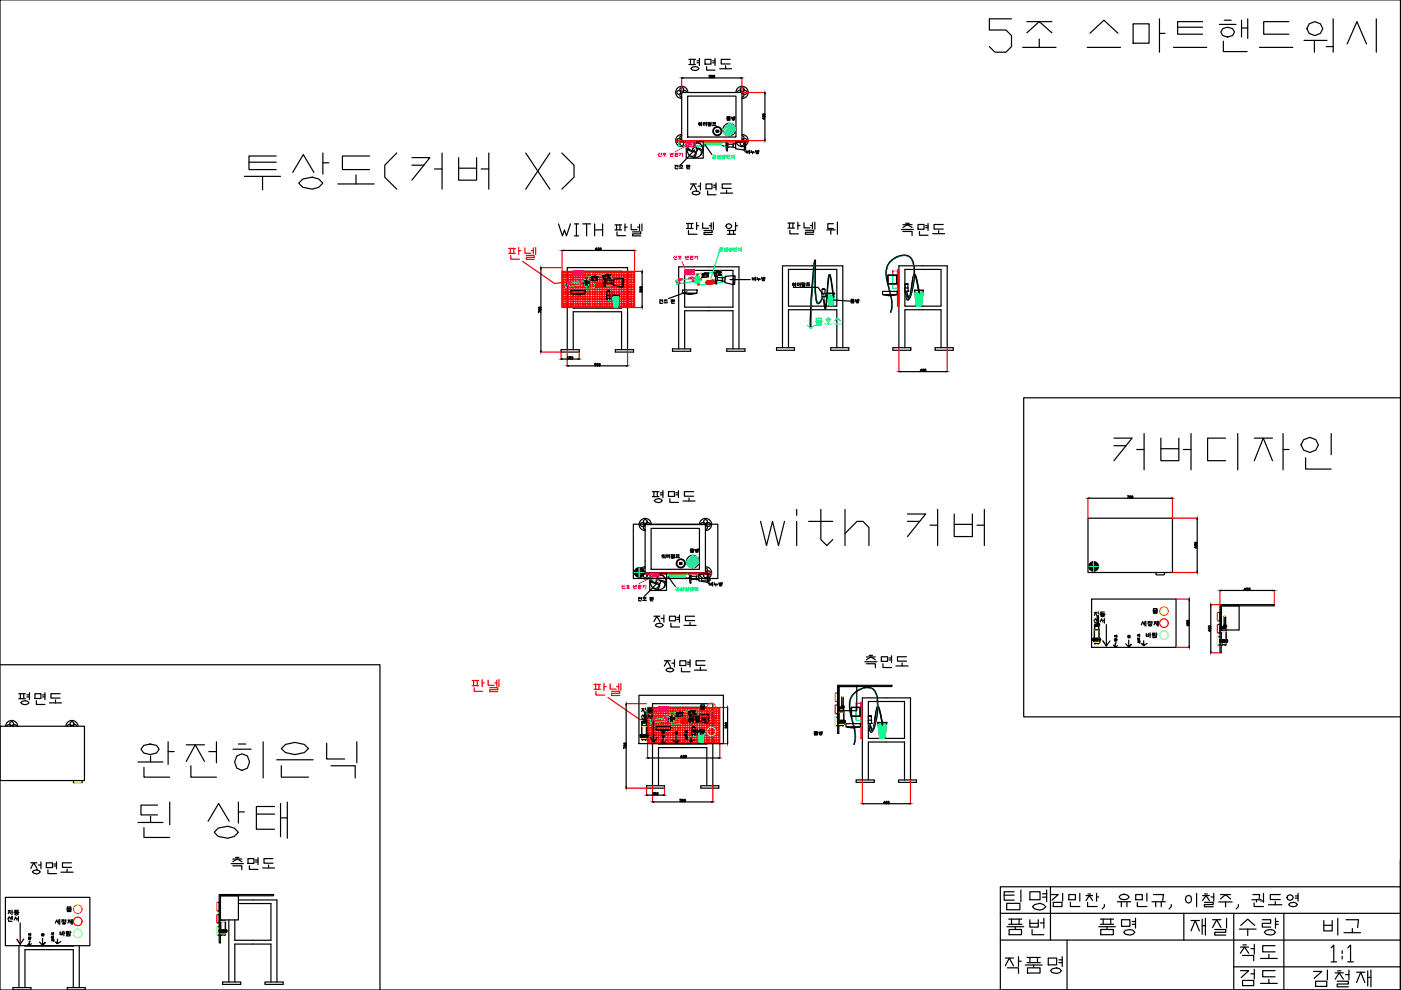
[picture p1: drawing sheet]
<svg xmlns="http://www.w3.org/2000/svg" width="297mm" height="210mm" viewBox="0 0 297 210" stroke-linecap="round" stroke-linejoin="round" font-family="sans-serif">
<defs><g id="words">
<text font-size="12.8" x="50.4" y="41.6">투상도(커버 X)</text>
<text font-size="12.3" x="234.9" y="100.9">커버디자인</text>
<text font-size="11.9" x="160.2" y="116.8">with 커버</text>
<text font-size="11.5" x="208.5" y="12.3">5조 스마트핸드워시</text>
<text font-size="7.9" x="211.7" y="194">팀명</text>
<g font-size="7.5">
<text x="261.4" y="199.7">수량</text>
<text x="212" y="207.8">작품명</text>
<text x="277.3" y="210.6">김철재</text>
</g>
<g font-size="7.1">
<text x="221.5" y="194">김민찬, 유민규, 이철주, 권도영</text>
<text x="212.4" y="199.3">품번</text>
<text x="231.8" y="199.3">품명</text>
<text x="251.2" y="199.3">재질</text>
<text x="279.4" y="199.3">비고</text>
<text x="261.8" y="205">척도</text>
<text x="261.8" y="210.3">검도</text>
</g>
<g font-size="6.2">
<text x="145" y="42.7">정면도</text>
<text x="137.2" y="108">평면도</text>
<text x="182" y="142.9">측면도</text>
<text x="5.3" y="186.6">정면도</text>
</g>
<g font-size="5.7">
<text x="145" y="16.2">평면도</text>
<text x="117.1" y="51.2">WITH 판넬</text>
<text x="144.3" y="50.8">판넬 앞</text>
<text x="165.8" y="50.8">판넬 뒤</text>
<text x="189.8" y="51.2">측면도</text>
<text x="106.5" y="56.1">판넬</text>
<text x="137.6" y="134.1">정면도</text>
<text x="139.7" y="143.6">정면도</text>
<text x="124.9" y="148.5">판넬</text>
<text x="2.8" y="150.6">평면도</text>
<text x="47.6" y="185.6">측면도</text>
</g>
<text font-size="5.7" fill="#f00" x="98.8" y="147.8">판넬</text>
<text font-size="4.4" fill="#0ff" x="171.8" y="70.2">물호스</text>
<g font-size="4">
<text x="152.8" y="26.8">물병</text>
<text x="179.2" y="65.6">물병</text>
<text x="149.2" y="125.6">비누병</text>
<text x="243.1" y="131.2">물</text>
<text x="240.6" y="134.1">세정제</text>
<text x="241.7" y="136.5">바람</text>
<text x="144.6" y="154.5">세정제</text>
<text x="147.1" y="151.7">물</text>
<text x="145.7" y="157">바람</text>
<text x=".4" y="196.5">센서</text>
<text x="10.6" y="197.2">세정제</text>
<text x="11.6" y="199.7">바람</text>
</g>
<g font-size="4" fill="#ff0">
<text x="230.7" y="133.3">센서</text>
<text x="134.8" y="153.8">센서</text>
</g>
<text font-size="4" fill="#f0f" x="134.8" y="152.4">자동</text>
<g font-size="3.5">
<text x="146.8" y="27.9">워터펌프</text>
<text x="138.6" y="65.6">건조 팬</text>
<text x="158.4" y="60.7">비누병</text>
<text x="139" y="119.6">워터펌프</text>
<text x="145" y="118.2">물병</text>
<text x="134.1" y="128.8">건조 팬</text>
<text x="234.9" y="136.5">바</text>
<text x="237.8" y="136.5">물</text>
<text x="139" y="157.7">람</text>
<text x="141.8" y="157">물</text>
<text x="143.9" y="158">제</text>
<text x="171.4" y="157">물병</text>
<text x="9.5" y="200.4">정</text>
</g>
<g font-size="3.5" fill="#0f0">
<text x="149.9" y="34.9">공압실린더</text>
<text x="151.3" y="54.3">공압실린더</text>
</g>
<text font-size="3.5" fill="#f00" x="157" y="33.9">비누병</text>
<text font-size="3.5" fill="#f0f" x="141.8" y="37">건조 팬</text>
<g font-size="3.1">
<text x="262.5" y="126.3">450</text>
<text x="239.9" y="136.2">세</text>
<text x="239.9" y="137.6">제</text>
<text x="252.9" y="134.1" transform="rotate(-90 252.9 134.1)">400</text>
<text x="139" y="156.6">바</text>
<text x="143.9" y="157.3">정</text>
<text x="4.9" y="200.4">람</text>
<text x="7.4" y="199.7">물</text>
<text x="9.9" y="200.7">제</text>
</g>
</g></defs>
<!-- layer: 0 -->
<g fill="none" stroke="#000" stroke-width=".25">
<path d="M0 0h296.9v209.9h-296.9zM144.5 19.6h12.8v10.2h-12.8zM144.5 19.8a.4 .4 0 0 0-.4 .4 .4 .4 0 0 0 .4 .4M144.8 19.6a.4 .4 0 0 1 .4-.4 .4 .4 0 0 1 .4 .4M144.8 16.5h12.3M145.8 19.6a1.29 1.29 0 0 0-1.3-1.3 1.29 1.29 0 0 0-1.2 1.3 1.29 1.29 0 0 0 1.2 1.3M156 19.6a1.29 1.29 0 0 1 1.3-1.3 1.29 1.29 0 0 1 1.3 1.3 1.29 1.29 0 0 1-1.3 1.3M156.3 19.6a.4 .4 0 0 1 .4-.4 .4 .4 0 0 1 .4 .4M157.3 19.8a.4 .4 0 0 1 .4 .4 .4 .4 0 0 1-.4 .4M162.2 19.9v9.7M144.5 28.5a1.29 1.29 0 0 0-1.2 1.3 1.29 1.29 0 0 0 1.2 1.3 1.29 1.29 0 0 0 1.3-1.3M144.5 28.8a.4 .4 0 0 0-.4 .4 .4 .4 0 0 0 .4 .4"/>
<path d="M144.8 29.8a.4 .4 0 0 0 .4 .4 .4 .4 0 0 0 .4-.4M145.5 30h3.6v3.5h-3.6zM145.8 20.4h10.2v8.7h-10.2zM145.9 31.7l.8 .4M145.9 31.7h-.2l-.1 .1M146.2 30.5a.7 .7 0 0 0-.2 1 .7 .7 0 0 0 .9 .2M146.7 32l.3 .1M146.9 31.4h.1M147 32.1h.1M147.2 30.1l.2 .1-.1 .1M147.3 31.8l-3 3.1M147.3 30.3l-.4 1.1"/>
<path d="M147.3 32.2l.2 .1M147.4 32.4a.78 .78 0 0 1-.4 .7 .78 .78 0 0 1-.9-.2M147.6 31.4h.1M147.6 31.4l.4 .1M147.7 32l-.4 1.2M147.7 32h.1M147.8 31.7a.7 .7 0 0 1 .9 .3 .7 .7 0 0 1-.2 .9M147.9 31.4l.9 .3M148.5 30.6a.7 .7 0 0 0-.9-.2 .7 .7 0 0 0-.3 .9M149.5 30.7l1.4 2M153.4 30.1h-.1M153.7 30.1h.1"/>
<path d="M154 30.9v-.5h.3v.5M154 30.3h.1M154.1 30.6l-.1 .1M154.3 30.6h1.1M156 30.5h-.6v.4M156.3 29.8a.4 .4 0 0 0 .4 .4 .4 .4 0 0 0 .4-.4M157.3 28.5a1.29 1.29 0 0 1 1.3 1.3 1.29 1.29 0 0 1-1.3 1.3 1.29 1.29 0 0 1-1.3-1.3M157.3 28.8a.4 .4 0 0 1 .4 .4 .4 .4 0 0 1-.4 .4M161.7 24.7l.4-.1 .1 .1-.4 .1zM161.7 24.2l.4-.1 .1 .2-.4 .1zM162 25v.3l-.3-.2h.5M114.7 57v17.4"/>
<path d="M119.5 53.1h14.8M121.5 57.5h10.3v7.8h-10.3zM123.5 59.7l.1 .7M123.5 59.7l.1 .6M123.6 59.9l.4-.1-.3 .4h.3zM123.7 59.8h.1M124 59.6h.1M124 59.6l.2-.1 .1 .9h-.2zM124.1 59.5l.2 .8M124.2 60v.4M124.2 59.5l.1 .4M124.2 59.6l.1 .7z"/>
<path d="M124.2 59.6h.1M124.2 59.7h.1M124.3 59.8h.3l.1 .2M124.5 59.4h.1M124.7 59.7v.4v-.2M124.7 59.7l.1 .2M124.8 59.9l.1 .2-.1-.4-.1 .2M125.7 58.9h.1M126.3 58.9h.1M128.2 58.6h.1M128.3 58.6h.1M128.4 60l1.1 .1"/>
<path d="M128.4 59.4l1.2 .1M128.9 58.6h.1M130.1 59.2v1.2l1.6 .5M130.1 59.5l-.5-.1-.1 .7M132 59.1h.2l-.1 1.8-.2-.1 .1-1.8-1.8 .2M136.1 57.8v7.2M145.2 57.3h10.2v7.8h-10.2zM151.7 59.5l.1-.9h.3l-.1 1M151.7 59.5l.1 .7h.1v-.2M152 59.4l1.2 .1M152 59.5l-.1 .7M152.1 58.8l1.1 .1"/>
<path d="M153.7 59.9l1.8 .3M153.7 59.8l.1 .1M153.8 58.6l-.1 1.2M153.8 58.9l-.6-.1v.8h.5M154.8 59.3h4.2M155.5 58.4l-1.6 .2M155.5 58.4l.1 .1M155.6 58.5h.3l-.2 1.8h-.2M155.6 58.5l-.1 1.8M167.2 57.1h10.2v7.8h-10.2zM168.7 60v.7M169.7 60v.7"/>
<path d="M170.6 60v.4M175.9 58.3l.2 .9 .6 3.8M175.9 58.3h.1M175.9 58.3l-.9 7.2-.2-.3-.2-2M188.2 58.4v1.8M188.3 58.3l1.9 .1M188.3 58.4h1.8v1.8h-1.8zM188.3 58.3v.1M190.2 58.4l-.1 1.8h-1.8M191.9 57.1h7.6v7.8h-7.6zM114.2 65.6l.4-.1 .1 .2-.4 .1zM114.2 65.2l.4-.1 .1 .2-.4 .1z"/>
<path d="M114.7 66.2l-.5-.2v.3M119 74.1h3.8v.5h-3.8zM119.2 76.1h3.4M120.1 60.2h.1M120.1 60.2l.1 .1M120.2 60.3v-.2l.1 .7v-.2M120.2 60.3h-.3l.4 .3M120.2 60.3l-.3 .4 .4-.1M120.2 60.3h.1M120.3 74.1v-17.4h12.8v17.4M120.3 60.1l.1 .7M120.3 60.1l.1 .7-.1-.7"/>
<path d="M120.3 60.6h.1M120.4 75.7v-.1v.5M120.4 60.1v.7M120.5 77.6h12.3M121 61.6h3.1v.6h-3.1zM121 75.6h-.3v.2l.3 .1-.1 .2-.2-.1M121.2 75.7h.3l-.1 .4-.2-.1zM121.2 62.2h2.7M121.5 62.3l.7 .2h.3l.1-.2 .1 .2 1-.2M121.5 74.1v-8h10.3v8M123.6 60.4v-.7l.1 .7M123.7 60.2h.1"/>
<path d="M123.7 60.2v.2M124.3 60.3h.1M124.6 60.4h.1M124.6 60l-.1-.2 .1 .2M124.7 60l-.3 .1M126.2 60.6h.1M126.4 77.1h-.3v.1l.3 .1-.1 .3-.2-.1M126.7 77.1h.1l-.1 .5-.1-.1zM127 77.1h.3l-.1 .5-.2-.1zM127.8 60.4h.1M128.4 60.1l.1-.9h-.4v1.1v.5h.2v-.2M128.4 60.1l-.1 .7"/>
<path d="M128.6 62.6h.7v.7h-.7zM128.7 62.6v-.8h.5l.1 .8M128.7 63.3v.3h.1v-.3M128.8 61.7h.1M128.9 61.7h.1M128.9 63.3v.3h.1v-.3M128.9 61.8h.1M128.9 61.8h.2M128.9 61.7v.1M129 61.7h.1M129.1 61.7h.1M129.3 63.3h.1"/>
<path d="M129.5 60.1l.5 .1M129.9 62.7h1.4l-.3 2.4M129.9 62.7h1.4M129.9 62.7l.3 2.4M130.5 74.1h3.8v.5h-3.8zM131.9 60.8h-.1M135.6 61.3l.5-.1v.2l-.4 .1zM135.6 60.9l.5-.1v.2l-.4 .1zM135.9 61.8l-.2-.1v.3M135.9 61.7h.2v.3M142.6 74h3.8v.5h-3.8zM143.9 74v-17.4h12.8v17.4"/>
<path d="M144.7 61.5h3.1v.7h-3.1zM144.9 62.2h2.7M145.2 62.2l.9 .2 .2-.2 .1 .2 .9-.2M145.2 74v-8.1h10.2v8.1M145.7 61.9l-4 1.4M154.1 74h3.8v.5h-3.8zM164.6 73.7h3.8v.6h-3.8zM165.9 73.7v-17.3h12.8v17.3M168 60.5h.5M168.1 60.1l.1-.1 .2 .2-.2 .1zM168.2 60.9h5.2l1.2 1.6M168.2 60.5v.2"/>
<path d="M168.5 60.6h.2M169 60.2h.4M169.4 60h-.4v.5h.4M169.5 60.3h.2M170 60.3h.4M170 60h.4M170.1 60v.3M170.1 60.5h.5v.2h-.5zM170.3 60v.3M170.5 60.2h.1M170.9 60.6h.8M171 60.3h.6"/>
<path d="M171 60h.6M171.2 60v.3M171.5 60v.3M172.3 65.7h-5.1v8M174.2 62.2h.8v.7h-.7zM174.3 62.2v-.8h.6v.8M174.3 62.9v.3h.2v-.3M174.4 63.1l-.7 1.2-.4-.1-.2-.4a30 30 0 0 1-.2-7.3v-1.3l-.1-.1-.8 8.4-.2 6.1M174.5 61.3h.1M174.5 63.2l-.7 1-.3 .2-.3-.1a11.6 11.6 0 0 1-.4-4.5v-4.4l-.8 8.4v5.8M174.6 62.9v.3h.1v-.3M174.6 61.4h.1"/>
<path d="M174.6 61.3l-.1 .1M174.7 61.3h.1M174.8 61.3h.1M174.9 62.9h.1M175.6 62.2h1.3l-.3 2.5M175.6 62.2h1.3M175.6 62.2l.2 2.5M176.1 73.7h3.9v.6h-3.9zM176.7 63.6l3.5 .3M176.8 63l-.7-4.2-.2-.6h-.1l-.8 7.2-.3-2.3M177.4 65.7v8M187.1 61.8h3.1v.7h-3.1z"/>
<path d="M187.3 62.5h2.7M187.6 62.5l.9 .2 .1-.2 .2 .2 .9-.2M188.3 60.1v.1M189.3 73.7h3.8v.6h-3.8zM190.6 73.7v-17.3h10.2v17.3M190.8 78.8h9.8M191.9 73.7v-8h7.6v8M191.9 61.1h.6M191.9 60.2h.6v1.5M191.9 61.8v.2h.2v-.2M192 62a1.88 1.88 0 0 0 .4 1.6h.2a7.2 7.2 0 0 0 1.2-4.1 7.1 7.1 0 0 0-.6-4.8 3.1 3.1 0 0 0-4.3 .6 3.9 3.9 0 0 0-.8 4.4 11.7 11.7 0 0 1 .9 5.8l-.2 .7M192 60.2h.1"/>
<path d="M192.1 62l.1 1.2 .3 .4a8.1 8.1 0 0 0 1.2-4.1 7.3 7.3 0 0 0-.6-4.7 2.63 2.63 0 0 0-3.4 0 3.6 3.6 0 0 0-1.7 4.1l.1 .8a13.1 13.1 0 0 1 1 5.8l-.2 .7M192.1 60.1h.1M192.1 60.1l-.1 .1M192.2 61.8v.2h.1v-.2M192.2 62l.5 1.3 .3-.7 .6-3.6 .1-.5 .2-.2 .3 .6 .7 3.2M192.2 60.2h.1M192.2 60.2h-.1M192.2 62l.5 1.2 .9-4.6 .1-.3 .3-.1 .4 .9 .5 3M192.3 60.1h.1M192.3 60.1l.1 .1M192.5 61.7h.1M192.5 61.7l-.6 .1"/>
<path d="M193.9 61.6h1.8l-.3 3.3M193.9 61.6h1.8M193.9 61.6l.4 3.3M195.5 78.6h-.4l.3-.4v.6M195.6 78.3h.3l-.1 .5-.2-.1zM196 78.3h.3l-.1 .5-.2-.1zM198.2 73.7h3.9v.6h-3.9zM296.9 84.3h-79.9v67.7h79.9M136.8 111.2h12.8v10.3h-12.8zM136.8 111.5a.4 .4 0 0 0-.4 .4 .4 .4 0 0 0 .4 .4M137 111.2a.4 .4 0 0 1 .4-.4 .4 .4 0 0 1 .4 .4M138 112h10.3v8.7h-10.3z"/>
<path d="M138.1 111.2a1.29 1.29 0 0 0-1.3-1.3 1.29 1.29 0 0 0-1.3 1.3 1.29 1.29 0 0 0 1.3 1.3M148.3 111.2a1.29 1.29 0 0 1 1.3-1.3 1.29 1.29 0 0 1 1.3 1.3 1.29 1.29 0 0 1-1.3 1.3M148.5 111.2a.4 .4 0 0 1 .4-.4 .4 .4 0 0 1 .5 .4M149.6 111.5a.4 .4 0 0 1 .4 .4 .4 .4 0 0 1-.4 .4M230.7 109.9h17.9v11.5h-17.9zM230.9 105.6h17.4M239 105.1h.4l-.3 .5M239.5 105.2h.3l-.1 .4h-.2zM239.9 105.2h.3l-.1 .4h-.2zM253.3 115.4v.4h.1l.1-.4 .3 .1-.1 .3M253.3 115.1l.4-.1 .1 .2h-.4zM253.6 115.9v.4l-.3-.3h.5"/>
<path d="M253.8 110.1v11M136.8 120.2a1.29 1.29 0 0 0-1.3 1.2 1.29 1.29 0 0 0 1.3 1.3 1.29 1.29 0 0 0 1.3-1.3M136.8 120.4a.4 .4 0 0 0-.4 .4 .4 .4 0 0 0 .4 .4M137 121.4a.4 .4 0 0 0 .4 .4 .4 .4 0 0 0 .4-.4M137.8 121.6h3.5v3.6h-3.5zM138.1 123.4l1.2 .4M138.2 123.4l-.2-.1-.1 .1M138.4 122.2a.78 .78 0 0 0-.2 .8 .78 .78 0 0 0 .7 .5M139.1 123.4l-.1 .1M139.2 123.1h.1M139.3 123.8h.1M139.5 121.7l.2 .1-.1 .2"/>
<path d="M139.5 123.4l-3 3.1M139.6 123.8a.7 .7 0 0 1-.3 .9 .7 .7 0 0 1-.9-.2M139.6 121.9l-.4 1.2M139.9 123l1.1 .4M139.9 124l-.3 .8M139.9 123h.1M139.9 123.7l-.1 .3M139.9 123.7h.1M140.2 123.2a.78 .78 0 0 1 .7 .5 .78 .78 0 0 1-.2 .9M140.2 123.2l-.2 .2M140.7 122.2a.7 .7 0 0 0-.9-.2 .7 .7 0 0 0-.2 .9M141 123.4h.1"/>
<path d="M141.2 123.3l-.1 .2-.1-.1M141.7 122.3l1.5 2M145.5 122.5h.1M145.6 121.7h-.1M145.9 121.7h.1M146 122.5h-.1M146.3 121.9v.1M146.3 122.3h.1M146.4 123.5l.1 .1h-.2M146.5 123v-.9h-.3l.1 1.5M146.5 122.8h1.2M146.5 122.2h1.2"/>
<path d="M146.5 122.9v.7M148.2 122.1h-.5v.8h.5M148.8 122.7h-14.5v-11.6h17.9v11.6M149.6 120.2a1.29 1.29 0 0 1 1.3 1.2 1.29 1.29 0 0 1-1.3 1.3 1.29 1.29 0 0 1-1.3-1.3M149.6 120.4a.4 .4 0 0 1 .4 .4 .4 .4 0 0 1-.4 .4M231.4 127h17.9v10.3h-17.9zM234.6 132.4v4.6M245.1 121.4l.1 .5h1.6l.1-.5M252.1 127.3v9.7M256.2 133.2h.4l.1 .1-.4 .1zM256.2 132.8l.4-.1 .1 .2-.4 .1zM256.5 133.6v.3l-.3-.2h.5"/>
<path d="M256.7 128.5v9.6M258.2 136.8h.5M258.2 135h.5M258.2 134.2h.5M258.2 132.4h.5M258.2 131.6h.5M258.2 129.9h.5M258.7 128.2v10.2h.2v-9.9h3.8v5.1h-3.8v-5.1h11.3v-.3zM258.9 125.2h11M0 154h17.9v11.5h-17.9zM0 140.9h80.6v69M1.2 154a1.29 1.29 0 0 1 1.3-1.2 1.29 1.29 0 0 1 1.3 1.2"/>
<path d="M1.4 154l.4-.4 .4 .4M2.7 154a.4 .4 0 0 1 .4-.4 .4 .4 0 0 1 .4 .4M14.2 154a.4 .4 0 0 1 .4-.4 .4 .4 0 0 1 .4 .4M15.5 154l.4-.4 .4 .4M16.5 154a1.29 1.29 0 0 0-1.3-1.2 1.29 1.29 0 0 0-1.2 1.2M30.5 158l1.3-.3 1.4 .3 .5 .8-.5 .9-1.4 .3-1.3-.3-.6-.9zM35.6 157.3v4.8M35.6 159.4h1.3M39.5 157.9h3.8M44.3 159.4h1.6M45.9 157.3v4.4M49.4 158.8h3.9"/>
<path d="M50.5 157.7h1.6M55.8 157.3v7.6M60.5 157.8l2-.4 2 .4 .9 .9-.9 .9-2 .4-2-.4-.9-.9zM69.3 157.6v3.3h3.8M75.6 157.3v4.4M132.2 158h.5l.1 .1-.5 .1zM132.3 157.5h.4l.1 .2-.5 .1zM132.8 158.6l-.6-.2v.3M132.8 149.5v17.3M135.5 147.4h17.9v10.3h-17.9zM138.6 152.8v4.6M141.6 152.2v.6"/>
<path d="M141.6 152.1l.2 .7-.1-.2M141.6 152.2l.1 .6M141.7 152.3l.4 .3h-.4l.4-.4zM141.7 152.6h.1M141.8 152.2h.1M141.8 152.2h-.1M142.2 152.4h.1l.1 .4M142.2 152l.1 .8M142.2 152.8h.1M142.3 152l.1 .4M142.3 152.1l.1 .6zM142.3 152.1h.1"/>
<path d="M142.3 152h-.2l.1 .8M142.3 152h.1M142.3 152l.1 .8M142.4 152.7h.1M142.4 152.2h.3M142.4 152.8h.1M142.4 152.8h-.2M142.5 151.9h.1M142.6 152.2l.1 .3v-.3M142.7 152.9h.1M142.7 152.2v.3h-.2M142.7 152.1l.1 .4v-.2l.2 .2-.1-.4"/>
<path d="M142.8 152.1v.2M142.9 152.1l.1 .2M144.7 150h-5.1v7.7h5.1M149.9 150v7.7M153.7 153.7l.4-.1 .1 .2-.4 .1zM153.7 153.3l.4-.1 .1 .2-.4 .1zM154 154.2l-.2-.1v.3M154 154.1h.2l-.1 .3M154.3 150.3v7.1M177.2 148.7h.4M177.2 153.9h.4M177.2 152.1h.4"/>
<path d="M177.2 151.3h.4M177.2 149.5h.4M177.2 147h.4M177.6 145.3v10.2h.2v-9.9h3.9v5.1h-3.9v-5.1h11.3v-.3zM179.4 153.4h3v.7h-3zM179.6 154.1h2.6M179.8 154.2l.7 .1 1.5-.1M180.5 150v1.8M180.5 151.8h.1M180.6 150h1.8M180.6 150h1.7v1.8h-1.7zM180.6 151.9h1.7"/>
<path d="M180.6 150h-.1M182.4 150v1.8M184.1 148.7h7.7v7.9h-7.7zM184.1 152.7h.7v.7h-.7M184.1 153.4v.2h.2v-.2M184.1 152.7v-.8h.6v.8M184.2 153.7l.1 .8 .3 .8a1.55 1.55 0 0 0 .9-1.4 11.5 11.5 0 0 0 .1-7.2 2.3 2.3 0 0 0-3.3-.6 3.6 3.6 0 0 0-2.1 4.4l.1 .8a12.9 12.9 0 0 1 1 5.8l-.2 .7M184.3 151.8h.1M184.3 153.6l.2 1.3 .2 .3h.1a11.4 11.4 0 0 0 1-8 2.18 2.18 0 0 0-3.5-1 3.5 3.5 0 0 0-2.1 4.3 22.9 22.9 0 0 1 1.2 5.8l-.3 1.5M184.4 153.4v.2h.1v-.2M184.4 153.6l.5 1.2 .1 .1 .4-1.3 .5-3.2 .3-.5a12.2 12.2 0 0 1 .9 3.9M184.4 151.9h.1"/>
<path d="M184.4 151.8l-.1 .1M184.5 153.6l.5 1.2a9.2 9.2 0 0 0 .7-3.7l.2-1.1 .3-.2 .2 .4 .3 1.2 .5 2.3M184.5 151.7h.1M184.5 151.7v.1M184.6 151.8h.1M184.7 153.4h.1M186.1 153.3h1.9l-.4 3.3M186.1 153.3h1.9M186.1 153.3l.4 3.3M15.6 165.5v.5M17.4 165.5v.5M29.3 161.6h5.2"/>
<path d="M29.3 174.4h5.2M30.5 162.7v2.1h5.5M30.5 175.5v2.1h5.5M31.9 160.3v1.3M31.9 173.1v1.3M33.4 170.7h-3.5v2.1h3.5M36 170.1v4.8M39.5 161.4l1.9-3.5 1.9 3.5M40.5 162.4v2.4h5.4M44.1 174.1l2.3-3.7 2.2 3.7M46.3 175.6l2-.4 1.4 .4 .8 .9-.8 .8-1.4 .4-2-.4-.9-.8zM50.2 160.3l1.1-.5 1.2 .5 .4 1.3-.4 1.3-1.2 .4-1.1-.4-.5-1.3z"/>
<path d="M50.5 170.1v4.4M50.5 172.1h1.3M54.4 172.6h3.8M58.2 171h-3.8v4.8h3.8M58.7 161.1h7.7M59.5 173.4h1.4M59.5 170.4v7M59.6 162.4v2.4h5.8M60.9 170.1v7.6M70.2 162.4h5.1v2.5M137.1 166.6h3.8v.5h-3.8zM137.3 168.6h3.3"/>
<path d="M137.5 160.7h14.9M138.3 166.6v-17.4h12.8v17.4M138.4 168.1l.1-.1v.5M138.4 168.5h.2M138.6 170h12.3M139.1 168h-.3v.2l.3 .1-.1 .2h-.2M139.3 168.1h.2l-.1 .4h-.1zM139.6 166.6v-8.1h10.3v8.1M144.5 169.5h-.4l.4 .4h-.4M144.6 160.2l-.2 .1v.3l.2 .1v-.3h-.2M144.7 169.6h.2l-.1 .4-.1-.1zM144.9 160.2h.2l-.1 .5-.1-.1z"/>
<path d="M145.1 169.6h.2l-.1 .4-.1-.1zM145.3 160.2h.2v.5l-.2-.1zM148.6 166.6h3.8v.5h-3.8zM181.5 165.4h3.9v.5h-3.9zM182.8 165.4v-17.4h10.2v17.4M183.1 170.4h9.7M184.1 165.4v-8.1h7.7v8.1M187.7 170.2h-.4l.3-.3v.5M187.8 170h.3l-.1 .4-.2-.1zM188.3 170h.2l-.1 .4-.1-.1zM190.5 165.4h3.8v.5h-3.8zM1.1 190.3h17.9v10.2h-17.9z"/>
<path d="M4.3 195.7v4.5M5 199.1l-.7 1.1-.7-1M14.3 192.3h.7v.3h-.7zM46.1 198.3h.4M46.1 196.4h.4M46.1 195.7h.4M46.1 193.9h.4M46.1 193.1h.4M46.1 191.3h.4M46.5 189.7v10.2h.2v-10h3.8v5.1h-3.8v-5.1h11.3v-.2zM48.5 195v13.2M50.5 191.6h6.9v7.8h-7.6v-4.4"/>
<path d="M50.5 190.8h8.2v17.4M212.1 193.6h84.8M212.1 199.3h84.8M222.7 188v11.3M261.6 193.6v16.3M272.2 193.6v16.3M296.9 188h-84.8v21.9h84.8v-27.6v27.6M2.8 209.4h3.8v.5h-3.8zM4 200.5v8.9M5.3 209.4v-8h10.2v8M5.3 200.6h5.1M14.3 209.4h3.8v.5h-3.8z"/>
<path d="M16.8 200.5v8.9M47.2 208.2h3.9v.5h-3.9zM49.8 208.2v-8h7.6v8M56.2 208.2h3.8v.5h-3.8zM261.6 205h35.3M282.2 201l.6-.6v3.5M284.6 201.6v.6M285.7 201l.6-.6v3.5"/>
<circle cx="143.9" cy="19.6" r=".4"/>
<circle cx="144.5" cy="19" r=".4"/>
<circle cx="157.3" cy="19" r=".4"/>
<circle cx="158" cy="19.6" r=".4"/>
<circle cx="143.9" cy="29.8" r=".4"/>
<circle cx="144.5" cy="30.5" r=".4"/>
<circle cx="147.3" cy="31.7" r="1.67"/>
<circle cx="147.3" cy="31.7" r=".49"/>
<circle cx="154.6" cy="27.5" r="1.33"/>
<circle cx="158" cy="29.8" r=".4"/>
<circle cx="123.7" cy="59.8" r=".06"/>
<circle cx="123.8" cy="60" r=".11"/>
<circle cx="124.4" cy="59" r=".06"/>
<circle cx="124.4" cy="59" r=".11"/>
<circle cx="124.5" cy="59.4" r=".11"/>
<circle cx="129.3" cy="58.4" r=".06"/>
<circle cx="129.3" cy="58.4" r=".11"/>
<circle cx="120.1" cy="60.4" r=".11"/>
<circle cx="120.2" cy="60.2" r=".06"/>
<circle cx="124.6" cy="60.9" r=".06"/>
<circle cx="124.6" cy="60.9" r=".11"/>
<circle cx="124.6" cy="60.4" r=".11"/>
<circle cx="129.5" cy="60.2" r=".06"/>
<circle cx="129.5" cy="60.2" r=".11"/>
<circle cx="136.2" cy="111.2" r=".4"/>
<circle cx="136.8" cy="110.6" r=".4"/>
<circle cx="146.9" cy="119.1" r="1.33"/>
<circle cx="149.6" cy="110.6" r=".4"/>
<circle cx="150.2" cy="111.2" r=".4"/>
<circle cx="136.1" cy="121.4" r=".4"/>
<circle cx="136.8" cy="122.1" r=".4"/>
<circle cx="139.6" cy="123.4" r="1.67"/>
<circle cx="139.6" cy="123.4" r=".49"/>
<circle cx="2.5" cy="153.4" r=".4"/>
<circle cx="15.3" cy="153.4" r=".4"/>
<circle cx="141.8" cy="152.2" r=".06"/>
<circle cx="141.9" cy="152.4" r=".11"/>
<circle cx="142.5" cy="151.4" r=".06"/>
<circle cx="142.5" cy="151.4" r=".11"/>
<circle cx="142.6" cy="151.8" r=".11"/>
<circle cx="142.7" cy="152.9" r=".11"/>
</g>
<g fill="none" stroke="#0f0" stroke-width=".25">
<path d="M143.9 30.1v.9h5.6v-.9M149.5 30.7h3.5M149.5 30.4h3.5M153 30.4v.3M153 30.7l.3 .2M153.3 30.2l-.3 .2M153.3 30.1h.4M153.7 30.2l.3 .1M154 30.4v.3l-.3 .2M123.5 59.7l-3.2 .4M123.6 59.7h.1M123.6 59.7h-.1"/>
<path d="M123.6 59.7v.2M123.9 59.3l.3 1.4zM124 59.7h.1M124 59.6l-.4 .1M124 59.8h.1M124 59.8v-.2v.8M124.1 58.8l5.4-.7 .3 2.4-5.4 .6zM124.5 59.2l-.5 .1M124.6 59.2l.1 .1M124.6 59.8h.1M124.6 59.3l.1 .4M124.7 59.7h.1"/>
<path d="M124.8 59.7h-.1M124.8 59.7h.3v.3M125.1 59.7v.3M125.1 60h-.2M143.4 59.7l.4 .3h-.4M143.4 59.7v-.2l.1 .7M143.4 59.5l.4-.1v.8h-.3l-.1-.2 .4-.4M143.4 59.5h.1M143.6 59.5h.1M143.6 59.5l.1 .1M143.7 59.5h.1M143.7 59.4l.1 .2"/>
<path d="M143.8 59.5h.1M143.8 59.6l-.4 .1M143.8 59.6v.1M143.8 59.9v.3M143.8 59.5l.1 .6M147 59l.2 .7-.1-.6M147 59l-3.2 .5M147 59l.1 .1M147 59h.1M147 59l.1 .7-.1-.7M147.1 59h.1M147.1 59.7l-3.2 .4"/>
<path d="M147.1 59l.4-.1 .1 .8h-.4M147.1 59v.1M147.1 59.7h.1M147.2 59.2h.3M147.2 59.2l-.1-.2 .1 .7M147.2 59.7h.1M147.2 59.2l.3 .3M147.2 59.5h.1M147.2 59.2h-.1M147.2 59.1h.1M147.2 59.5v.2M147.2 59.1v.1"/>
<path d="M147.4 58.6l.3 1.4zM147.4 58.9l.1 .3-.3 .3M147.5 59h.1M147.5 59.5h-.3M147.5 59.5l.1 .2M147.5 59.3h.1M147.6 58.9h.1M147.6 58.9l.1 .8M147.6 58.1l5.4-.6 .2 2.3-5.3 .7zM147.6 58.9l.1 .4M147.7 59.7h.1M147.7 59.7h.2"/>
<path d="M147.7 59.3v.4M147.7 58.9l.1 .4M147.7 58.9h.1M147.7 58.9l.2 .8M147.8 59.3v.4M147.8 58.9h.1M147.8 59h.1M147.8 59.3h-.1M147.8 59.2h.4M147.9 59.6l-.1-.7 .1 .7M147.9 59.7h.1M148 58.8h.1"/>
<path d="M148.1 59.8h.1M148.1 59.4v-.2v.2M148.1 58.6h-.6M148.1 58.5l.1 .1M148.2 59.3l-.3 .1M148.2 59h.1M148.2 59h.1l.1 .5M148.2 59.4h.1M148.2 58.6v.4M148.2 59l.1 .5M148.2 59.1v.3M148.2 59l.1 .4"/>
<path d="M148.3 59.5h.1M148.3 60h-.6M148.3 59.5v.4M148.3 59.2h.1M148.3 59.8v.1M148.3 59l.1 .4M148.4 59.5h.1M148.6 59.1h.1M148.6 59.1l.1 .2zM148.6 59.1h-.3M148.7 59.3l-.3 .1M149.2 58.3h.1"/>
<path d="M149.6 59.6l1.9-.2 .1 .7-2 .2zM149.7 60h.1M149.8 58.2h.1M151.4 59.7h.1M151.7 58h.1M151.8 58h.1M152.4 57.9h.1M152.5 53.3l-1.8 5.7M189.3 58.5v2.6h1M119.8 60.2h.1M119.9 60.3h.1M119.9 60.3l-.1-.2 .1 .8"/>
<path d="M119.9 60.8h.1M119.9 60.6l.1 .3M120.3 60.1h.1M120.3 60.1h-.5M120.3 60.8l-.4 .1M120.4 60.8h-.1M120.4 60.8h.1M123.6 60.4h.1M123.6 60.4l-3.2 .4M123.7 60.4h.1M124 60.1v.3h-.3M124 60h.1"/>
<path d="M124.7 60h.1M124.7 60.1h.1M124.8 60.1v.5l-.6 .1M124.9 60.1h.1M124.9 60.1h-.2M126.1 60.3l1.8-.3 .1 .8-1.8 .2zM143.5 60.2h.1M143.8 60.1h.1M143.9 60.1l-.1-.6 .1 .6M143.9 60.1h-.1M143.9 60.1h.1M136.1 121.7v.9h5.6v-.9"/>
<path d="M141.7 122.3h3.5M141.7 122h3.5M143.3 124.9h.7M143.4 124.6h.5v.2M143.4 125.2l.2-.2 .3 .2-.3 .1zM143.6 124.8v.1M144.4 124.6h.3v.3h-.3zM144.4 125v.3h.5v-.3M144.4 125.2h.5M144.9 124.7h.2M144.9 124.5v.5M145.2 122v.3"/>
<path d="M145.2 122.3l.7 .3M145.3 124.9l.2-.3 .2 .3M145.4 125h.5v.2h-.5v.1h.5M145.9 121.8h-.4l-.3 .2M146 121.8l.2 .2M146 124.5v.5M146.3 122v.3l-.3 .2M146.3 124.6h.4v.2h-.4v.1h.4M146.4 125v.3h.5M146.9 124.5v.5M147.7 124.6h-.4v.5h.4M147.8 124.9h.2"/>
<path d="M141.6 152.2h.1M141.6 152.2l-3.2 .3M141.6 152.1h.1M141.7 152.1v.2M141.7 152.8l-3.2 .4M141.7 152.8h.1M142 151.7l.2 1.4zM142 152l-.4 .1M142.1 152.3l-.1-.3 .2 .8h-.5M142.1 152.1h.1M142.1 152.6h.1M142.1 152.6v.2"/>
<path d="M142.1 152.4h.1M142.2 151.2l5.3-.6 .3 2.3-5.3 .7zM142.6 151.7h-.5M142.7 151.7h.1M142.7 152.2h.1M142.7 151.7l.1 .4M142.7 152.1h.1M142.7 152.5h.1M142.7 152.1h.2M142.8 152.5h.1M142.8 152.5h.2M142.8 152.5l.1 .5"/>
<path d="M142.9 152.1h.1M143 152.5h.1M143.2 152.2h.1M143.2 152.2l.1 .2-.1-.2M143.2 152.2h-.3M143.3 152.4l-.3 .1M181.5 150.1v2.7h1"/>
<circle cx="143.6" cy="59.8" r=".11"/>
<circle cx="143.7" cy="59.5" r=".06"/>
<circle cx="147.2" cy="59.1" r=".06"/>
<circle cx="147.3" cy="59.3" r=".11"/>
<circle cx="147.9" cy="58.3" r=".06"/>
<circle cx="147.9" cy="58.3" r=".11"/>
<circle cx="148" cy="58.8" r=".11"/>
<circle cx="148.1" cy="59.8" r=".11"/>
<circle cx="152.8" cy="57.7" r=".06"/>
<circle cx="152.8" cy="57.7" r=".11"/>
<circle cx="153.1" cy="59.6" r=".06"/>
<circle cx="153.1" cy="59.6" r=".11"/>
<circle cx="148.1" cy="60.2" r=".06"/>
<circle cx="148.1" cy="60.2" r=".11"/>
</g>
<g fill="none" stroke="#f00" stroke-width=".25">
<path d="M147.7 58.3h.2M147.8 58.2l.1 .1M147.9 58.4h.1M147.9 58.3h.1M147.9 58.8h.1M148 58.7h.1M148 58.7v.1M148 59.8h.1M148.1 59.7h.1M148.1 59.7v.1M149.1 58.3h.1M149.2 58.2v.1"/>
<path d="M149.2 58.3h.1M149.3 58.3h-.1M149.7 60h.1M149.7 59.9l-.1 .1M149.7 59.8v.2M149.8 58.2h.1M149.8 58.2l.1 .1M149.8 58.1v.1M151.3 59.7h.2M151.3 59.7h.1M151.4 59.7h.1M151.4 59.8v.1"/>
<path d="M151.7 58h.1M151.7 58l.1 .1M151.7 57.9v.1M151.8 58h-.1M152.4 57.8l-.1 .1M152.4 57.9v.1M152.4 57.9h.1M152.7 57.7h.1M152.8 57.6v.1M152.9 59.6h.1M152.9 57.7l-.1 .1M153 59.5h.1"/>
<path d="M153 59.7h.1M153.1 59.6h.1M148 60.2h.1M148.1 60.1l.1 .1M148.1 60.3h.1"/>
</g>
<g fill="none" stroke="#f00" stroke-width=".25">
<path d="M119.2 57.5h15.3v7.7h-15.3zM123.9 59.9l-.1 .2 .1-.2M124.5 59.3l-.1 .1h.1M125.1 59.7l-.5 .1M125.2 60h-.5M125.7 58.9v.1l.1-.1M126.3 58.8v.1h.1M128.2 58.6v.1l.1-.1M128.9 58.5l-.1 .1 .1-.1M143.6 59.7l.1 .1h-.2M147.3 59.2v.2l.1-.1M148 58.7l-.1 .1 .1-.1"/>
<path d="M148.1 59.7v.1h.1M148.6 59.1l-.4 .1M148.7 59.3l-.5 .1M149.2 58.2v.1h.1M149.7 59.9v.1l.1-.1M149.8 58.1v.2l.1-.1M151.4 59.7l.1 .1-.2-.1M151.7 57.9v.1l.1-.1M152.4 57.8l-.1 .1h.1M190.3 57.2h.2v7.8h-.2zM120.1 60.3l.1 .2-.2-.1M124.6 60.3v.2l.1-.1"/>
<path d="M126.3 60.6l-.1 .1 .1-.1M127.9 60.3v.1h-.1M137.3 150h15.3v7.7h-15.3zM141.9 152.3v.2l.1-.1M142.5 151.8v.1l.1-.1M142.7 152.8l-.1 .1h.1M143.2 152.2h-.5M143.3 152.4l-.6 .1M182.5 148.9h.3v7.7h-.3z"/>
</g>
<!-- layer: HIDDEN -->
<path d="M124.8 59.7l-.1 .1M147.6 59.7h.1M148.2 59.4h.2M148.2 59.1h.1M124.1 60.3h-.1M124.9 60h-.2M142.1 152.8h.1M142.7 152.2h.2M142.8 152.5h.2" fill="none" stroke="#ff0" stroke-width=".25"/>
<!-- layer: THIN -->
<g fill="none" stroke="#0f0" stroke-width=".25">
<path d="M121.2 59.8h.1M122.6 59.6v.1M122.6 59.6h.1M123.3 59.5h.1M123.7 59.8h.1M143.7 59.5h.1M144.7 59.1h.1M144.8 59.1v.1M146.1 58.9v.1M146.1 58.9h.1M146.8 58.9h.1M147.2 59.1h.1"/>
<path d="M120.1 60.2h.1M141.4 151.9h.1M141.8 152.2h.1"/>
</g>
<!-- layer: PHANTOM -->
<g fill="none" stroke="#f0f" stroke-width=".25">
<path d="M120.4 59.8h.2l.1 1h-.2zM120.4 59.8l.1 .2zM120.5 59.9h.1M120.4 59.9h.1M120.6 59.8v.3M120.6 59.8l.4-.1-.4 .1M120.6 59.8v.3l.4-.1v-.3l-.6 .1v.3M120.8 59.7h.1M120.9 59.7h-.1M120.9 59.7h.1M121 59.8l.2 .1M121.1 59.8h.1"/>
<path d="M121.1 59.9l-.5 .1M122.7 59.6v.1M122.7 59.7h-.1M122.7 59.6h-.1M122.7 59.6h.1M122.7 59.7h.1M122.8 59.5h.1M122.9 59.5h.1M123.1 59.5v.2M123.1 59.5h-.4h.4M123.1 59.5l.2 .9h.2l-.1-.9M123.1 59.5l.1 .2-.4 .1-.1-.3h.7"/>
<path d="M123.1 59.5h.3M123.2 59.7h.2M123.2 59.6l-.5 .1M123.2 59.5l.1 .1zM123.3 59.5h.1M123.4 59.5v.2M123.4 59.7h.1M123.4 59.6h.1M143.8 59.2l.7-.1h-.4h.4l.1 .3h-.5M143.8 59.2l.1 .2M143.9 59.4h.1M143.9 59.3h.1"/>
<path d="M144 59.2h.1M144.1 59.2h.1M144.1 59.1h.1M144.1 59.1l.1 1h-.2l-.2-.9M144.1 59.4h-.2M144.1 59.1l-.3 .1M144.1 59.4v-.3v.3M144.3 59.1h.1M144.4 59.1h.1M144.6 59.2h.1M144.7 59.1l-.6 .2M146 59h.3"/>
<path d="M146.2 58.9v.1M146.2 58.9h-.2M146.2 58.9h.1M146.3 58.8h.1M146.3 58.8h.2M146.5 58.8h.1M146.6 58.8h.1M146.7 59.1l-.1-.3 .1 .3M146.7 59h-.4M146.9 58.9h.1M146.8 58.9h.1M146.9 58.8l-.7 .1 .4-.1-.4 .1 .1 .3 .4-.1"/>
<path d="M146.9 58.8l.1 .9h-.2l-.1-.9M146.9 58.8v.3M146.9 58.8h-.2M146.9 59.1h.1M146.9 59l-.2 .1M120.4 60h.1M120.4 60.1h.1M120.6 60l-.2 .1M140.6 152h.2M140.8 152l-.2 .1M140.8 152h.1M140.8 152.1h.1"/>
<path d="M140.8 151.9v.3h.5M140.9 151.9h.1M141 151.9h-.1M141 151.9h.1M141.1 151.9h.1M141.2 151.9h.1M141.3 152.2l-.1-.3 .1 .3M141.3 152.1h-.5M141.4 151.9h.1M141.5 152.2h.1M141.5 152h.1M141.5 151.9l-.7 .1"/>
<path d="M141.5 151.9l.1 .9-.2 .1-.2-1M141.5 151.9v.3M141.5 152.1l-.2 .1M141.5 151.9h-.3"/>
<circle cx="144" cy="59.2" r=".08"/>
</g>
<!-- layer: 1 -->
<g fill="none" stroke="#f00" stroke-width=".25">
<path d="M149.6 59.9h.2v.1zM149.7 59.9l.1 .1zM149.8 60h.1M149.8 59.8l.1 .2M149.8 59.6v.4M149.8 59.8h.1M149.9 59.9v.1M149.9 59.7h.1M149.9 59.8h.1M150 59.9h.1M149.9 59.9h.1M149.9 59.7v.1"/>
<path d="M149.9 60h.1M150 60h.1M150 59.7h.1M150 59.9v.1M150 59.8h.1M150 59.9l.1 .1zM150 59.5v.3M150 59.9l.1 .1M150 59.6l-.2 .1M150.1 59.9h.1M150.1 59.5v.3zM150.1 59.6h.1"/>
<path d="M150.1 59.8h.1M150.1 60h.1M150.1 59.7h.1M150.1 59.9v.1M150.2 59.9h.1M150.2 59.7h.1M150.2 59.7h-.1M150.2 59.6v.1M150.2 60h.1M150.2 59.8h.1M150.2 59.8v.1M150.2 59.7v.5"/>
<path d="M150.2 59.5l.1 .2M150.2 59.8h.2M150.2 59.9v.1M150.3 59.8h.1M150.3 59.7h.1M150.3 59.5v.2M150.3 60h.1M150.3 59.8h-.5M150.3 60h-.4M150.4 59.8h.1M150.4 59.6l.1 .1zM150.4 59.7h.1"/>
<path d="M150.4 60h.1M150.5 59.9h.1M150.4 59.9h.1M150.4 59.6v.1M150.5 59.7h.1M150.5 59.8h.1M150.5 59.8v.3M150.5 59.7v-.2l.1 .2M150.6 59.7h.1M150.5 59.8v.1M150.5 59.7h-.2M150.5 60h.1"/>
<path d="M150.5 60l.1 .2M150.6 60h.1M150.6 60v.2M150.6 59.8l.1 .1zM150.6 59.8h.1M150.6 59.9h.1M150.6 59.6v.1M150.6 59.9v.1M150.6 59.7l-.1 .1M150.6 59.9h.2M150.6 59.8v.1M150.7 59.8h.1"/>
<path d="M150.7 59.9h.1M150.7 59.8h-.1M150.7 59.6h.1M150.7 59.7h.1M150.7 59.9l-.2 .1M150.7 59.7h.2M150.7 59.8v.1M150.7 59.5l-.4 .1M150.7 59.5l.1 .2M150.8 59.7h.1M150.8 60h.1M150.8 60v.2"/>
<path d="M150.8 59.7h-.1M150.8 59.5h.2M150.8 59.6h.2zM150.8 59.6h.1M150.8 59.9h.1M150.9 59.7h.1M150.9 59.7l.1 .1zM150.9 59.6h.1M150.9 59.8h.1M150.9 59.6l-.1 .1M150.9 59.7v.1M150.9 59.6v.1"/>
<path d="M150.9 59.7l.1 .1M150.9 59.9l.1 .1zM150.9 60h.1M150.9 59.8v.1M151 59.8h.1M151 59.7h.1M151 60h.1M151 59.4v.3M151.1 59.8h.1M151 59.9h.1M151 59.9l.1 .3M151 59.7v.1"/>
<path d="M151 59.5h.2M151.1 59.5h.1M151.1 59.5l.1 .2zM151.1 59.7l.1 .1zM151.1 59.7h.1M151.1 59.6h.1M151.1 59.9h-.1M151.1 59.5v.1M151.1 59.7l.1 .1M151.1 59.9l.1 .1zM151.1 60h.1M151.1 59.7v.1"/>
<path d="M151.1 59.5l.1 .1M151.2 59.6h.1M151.2 59.8h.1M151.2 59.7h.1M151.2 59.9h.1M151.2 59.7v.1M151.2 59.9l-.1 .1M151.2 60h.1M151.2 59.4l.1 .3M151.3 59.7h.1M151.3 59.7v.1M151.3 59.7h-.5"/>
<path d="M151.3 59.9v.2M151.3 59.8h.1M151.3 59.7l.1 .1zM151.3 59.8l-.5 .1M151.3 59.9h-.1M151.3 59.8v.1M151.4 59.7h.1M126.2 60.6v.1zM126.3 60.6h.1M126.3 60.3v.2M126.3 60.7h.1M126.3 60.7l.1 .3"/>
<path d="M126.3 60.5v.2M126.3 60.6v.1M126.3 60.6h-.1M126.4 60.7h.1M126.4 60.5h.1M126.4 60.4h.1M126.4 60.7h-.1M126.4 60.6h.1M126.4 60.6h.1zM126.4 60.8h.1M126.5 60.6h.1M126.5 60.4h.1"/>
<path d="M126.5 60.8h.1M126.5 60.2l.1 .3M126.5 60.6h-.2M126.5 60.3h-.2M126.5 60.5h.1M126.6 60.6h.1M126.5 60.7h.1M126.6 60.5h.1M126.6 60.4h.1M126.6 60.8l-.2 .1M126.6 60.3l.1 .1zM126.6 60.3h.1"/>
<path d="M126.6 60.7h.1M126.6 60.7v.2M126.6 60.3v.1M126.6 60.7l.1 .2M126.6 60.8h.2M126.7 60.5h.1M126.7 60.5v.1zM126.7 60.6h.1M126.7 60.5v.1M126.7 60.3v.1M126.7 60.3h.1M126.7 60.4h.1"/>
<path d="M126.7 60.7l.1 .1zM126.7 60.8h.1M126.7 60.3v.3M126.7 60.7h.1M126.7 60.7v.1M126.7 60.7l-.1 .1M126.7 60.2l.1 .3zM126.7 60.3h-.1M126.8 60.4h.1M126.8 60.6h.1M126.8 60.6l-.5 .1M126.8 60.5h-.5"/>
<path d="M126.8 60.6l.2 .1M126.8 60.3h.2M126.8 60.7l-.1 .1M126.8 60.5h.1M126.8 60.3l.1 .1M126.8 60.7h.1M126.8 60.7v.2M126.8 60.7l.1 .2M126.9 60.5h.1M126.9 60.6h.1M126.9 60.3h.1M126.9 60.4h.1"/>
<path d="M126.9 60.7l.1 .1zM126.9 60.3v.3M126.9 60.3h-.1M126.9 60.7h.1M126.9 60.8h.1M126.9 60.3v.1M126.9 60.7v.1M127 60.3h.1M127 60.6h.1M127 60.5h.1M127 60.6h-.1M127 60.5l-.1 .1"/>
<path d="M127 60.7h.1M127 60.8h.1M127 60.4h.1M127 60.2v.2M127 60.7v.1M127 60.1v.3M127 60.6l.1 .3v-.3M127 60.6v.3M127.1 60.4h.1M127.1 60.3h.1M127.1 60.6h.1M127.1 60.6v.3"/>
<path d="M127.1 60.5l.1 .1zM127.1 60.5h.1M127.1 60.6l.1 .2zM127.2 60.6h.1M127.1 60.7h.1M127.1 60.6h-.1M127.1 60.5v.1M127.2 60.5h.1M127.2 60.3h.1M127.2 60.7h.1M127.2 60.5l-.1 .1M127.2 60.4h.1"/>
<path d="M127.2 60.6v.1M127.2 60.2l-.2 .1M127.2 60.1l.1 .3M127.2 60.4v.2M127.3 60.4h.1M127.3 60.7h.1M127.3 60.6h.1M127.3 60.1v.3M127.3 60.6v.2M127.4 60.5h.1M127.3 60.2l.1 .1zM127.3 60.5h.1"/>
<path d="M127.3 60.3h.1M127.3 60.6l.2 .1zM127.3 60.5l.3 .1M127.4 60.4h.1M127.4 60.3h.1M127.4 60.6h.1M127.4 60.7h.1M127.4 60.4l-.1 .1M127.4 60.1l.1 .2M127.4 60.4v.1M127.5 60.3v-.2v.2M127.5 60.3h.1"/>
<path d="M127.5 60.4l.1 .1zM127.5 60.4h.1M127.5 60.5h.1M127.5 60.6h.1M127.5 60.7h.1M127.5 60.2h-.2M127.6 60.6h.1M127.5 60.2h.2M127.5 60.4h.2M127.5 60.1v.2M127.5 60.6l.1 .2M127.6 60.5h.1"/>
<path d="M127.6 60.4h.1M127.6 60.6v.2M127.6 60.2h.1M127.6 60.2v.1M127.7 60.4h.1M127.6 60.3h.1M127.6 60.4v.1M127.6 60.7h.1M127.6 60.3h.2M127.6 60.6v.1M127.7 60.3h.1M127.7 60.5h.1"/>
<path d="M127.7 60.6h.1M127.7 60.7h.1M127.7 60v.3M127.7 60.4v.1M127.8 60.4h.1M127.8 60.4l-.1 .1M127.8 60.3h.1M127.8 60.5l-.5 .1M127.8 60.3l-.5 .1M127.8 60.5v.3M127.8 60.5v.1M127.8 60.7l-.7 .1"/>
<path d="M127.8 60.4l.1 .1zM127.9 60.4h.1M149.9 60v.3M149.9 60.1l.1 .1zM149.9 60.1h.1M150 60.1h.1M150 60h.2M150.1 60v.3M150.1 60.2h-.2M150.1 60l.1 .3M150.2 60.1h.1M150.2 60.2h.1"/>
<path d="M150.2 60v.1M150.3 60v.3M150.4 60v.3M150.4 60h.1v.1zM150.4 60.1h.1M150.5 60l-.1 .1M150.6 60.1l-.2 .1M150.6 60l.1 .1zM150.7 60h.1M150.7 60v.1M150.8 60.1h-.2M151.3 60l-.5 .1"/>
<circle cx="149.9" cy="59.7" r=".07"/>
<circle cx="150.2" cy="59.7" r=".07"/>
<circle cx="150.6" cy="59.7" r=".07"/>
<circle cx="151.4" cy="59.8" r=".1"/>
<circle cx="126.2" cy="60.6" r=".1"/>
<circle cx="126.4" cy="60.4" r=".07"/>
<circle cx="126.5" cy="60.8" r=".07"/>
<circle cx="126.9" cy="60.3" r=".07"/>
<circle cx="126.9" cy="60.5" r=".05"/>
<circle cx="127.1" cy="60.3" r=".07"/>
<circle cx="127.6" cy="60.3" r=".07"/>
<circle cx="127.6" cy="60.6" r=".07"/>
<circle cx="127.9" cy="60.4" r=".07"/>
<circle cx="150.2" cy="60.1" r=".07"/>
</g>
<!-- layer: PHA -->
<g fill="none" stroke="#000" stroke-width=".25">
<path d="M126 59.3h.1M126.1 59.3h.1M126.1 59.3h-.1M128.6 59h.1M128.6 58.9l.1 .1M128.7 58.9h.1M128.7 58.9l-.1 .1M149.5 58.6h.1M149.6 58.6h.1M149.6 58.6h-.1M152.1 58.3h.1M152.2 58.3h.1"/>
<path d="M152.2 58.3h-.1"/>
</g>
<!-- layer: OBJ -->
<g fill="none" stroke="#000" stroke-width=".25">
<path d="M125.2 59.5h.1M125.4 58.9h.1M125.4 58.8h.1M125.4 59.3l.8 .1M125.4 58.8h.2M125.5 58.8h.1M125.5 58.7v.1M125.6 58.8h.1M125.6 58.8h-.2M125.6 58.7h-.2M125.8 58.8l-.5 .1 .1 .4M125.8 58.8h.1"/>
<path d="M125.8 58.7h.1M125.8 58.7v.1M125.9 58.7h.1M125.9 58.6v.1M125.9 58.6h.1M125.9 58.6h.2M126 58.6h.1M126 59.3h.1M126.1 59.3l-.9 .2 .9-.2M126.1 59.3h.1M126.1 58.6l-.2 .1 .2-.1M126.1 58.6h.1"/>
<path d="M126.1 58.6v.1M126.1 58.6h-.2M126.2 58.7h.1M126.4 59.3h.1M126.4 58.6l.2 .1h-.2M126.4 58.7h.1M126.4 58.6h.1M126.5 58.6h.1M126.5 58.7h.1M126.6 58.6h.1M126.6 58.6v.1M126.6 58.7l.1 .5-1.3 .1"/>
<path d="M126.6 58.7h.1M126.6 58.7h-.8M126.6 59.4h-.4M126.6 58.6h-.2M126.7 59.2l-.1 .1M127.9 58.6v.4l1.3-.2M127.9 58.5h.1M127.9 58.5v.1M127.9 59l.1 .2M128 59.1v.1M128 58.4h.1M128.1 58.5h.1"/>
<path d="M128.1 58.4l-.2 .1h.2M128.1 58.4h.1M128.1 58.4h-.1M128.2 58.6h.1M128.2 58.6v.1M128.2 59.1h.1M128.3 58.6v.1M128.3 58.5h.1M128.3 58.5l-.4 .1M128.4 58.3h.2l-.2 .1M128.4 58.3h.1M128.4 58.4h.1"/>
<path d="M128.5 58.3h.1M128.5 58.3l-.1 .1M128.6 59l.9-.1-.9 .1M128.6 59v.1M128.6 59.1l-.6 .1M128.6 59h.1M128.6 58.3h.1M128.6 58.3h-.2M128.7 58.3l-.4 .2M128.7 58.4h.1M128.7 58.3v.1M128.7 58.4h.5v.4"/>
<path d="M128.9 58.3l.1 .1M128.9 58.3h.1M129 58.3h.1M129.1 58.3l-.2 .1 .2-.1M129.1 58.4h.1M129.1 58.3h.1M129.2 58.3h-.2M129.2 58.8l-.6 .1M148.7 58.8h.1M148.9 58.1h.2h-.2M148.9 58.2h.1M148.9 58.1h.1"/>
<path d="M148.9 58.6l.7 .1M149 58.1h.1M149.1 58.1v.1M149.1 58.1h.1M149.1 58.1h-.2M149.3 58.1l-.4 .1v.4M149.3 58.1h.1M149.4 58.1h.3M149.4 58.1h.1M149.4 58h.1M149.4 58v.1M149.5 58h.1"/>
<path d="M149.5 57.9v.1M149.5 58.6h.1M149.6 58.6h.1M149.6 58h.1M149.6 58.6l-.9 .2 .9-.2M149.6 58h-.2h.2M149.6 57.9h-.2M149.6 58.7h.1M149.7 58.1h.1M149.8 58.2v.1M149.9 58.1v.2M149.9 58.6h.1"/>
<path d="M149.9 58h.2l-.2 .1M149.9 58.1h.1M149.9 58h.1M149.9 58v.1M150 58h.1M150.1 58.1l.1 .4-1.3 .1M150.1 58h.1M150.1 58.1h-.4M150.1 58v.1M150.1 57.9l-.2 .1M150.2 58.5v.2h-.6M151.4 57.9l.1 .4 1.2-.2"/>
<path d="M151.4 57.8h.1M151.4 57.8v.1M151.5 58.3l.1 .2M151.5 57.8h.1M151.6 57.8h.1M151.6 57.8h-.2h.2M151.6 57.7h-.2M151.7 57.9h.1M151.7 57.9v.1M151.8 57.9v.1M151.8 58.4h.1M151.8 58l-.1 .1"/>
<path d="M151.8 57.8h.1M151.8 57.8l-.4 .1M151.8 57.7h.4M151.9 57.7h.2h-.2M151.9 57.7h.1M152 57.7h-.1M152 57.6h.1M152 58.4l-.4 .1M152.1 58.3h.9zM152.1 58.3v.1M152.1 58.3h.1M152.1 57.6h.1"/>
<path d="M152.1 57.6v.1M152.1 57.6h-.2M152.2 57.7h.1M152.2 57.7v.1M152.2 57.8l.5-.1v.4M152.2 57.8h.1M152.4 57.7h.1M152.5 57.7l-.1 .1M152.5 57.7h.1M152.6 57.7h.1M152.7 57.7h-.3h.2M152.7 57.7h.1"/>
<path d="M152.7 57.6h-.2M152.7 58.1l-.6 .2"/>
<circle cx="125.7" cy="58.9" r=".06"/>
<circle cx="126.3" cy="58.9" r=".06"/>
<circle cx="128.9" cy="58.5" r=".06"/>
<circle cx="149.2" cy="58.3" r=".06"/>
<circle cx="152.4" cy="57.9" r=".06"/>
</g>
<!-- layer: CEN -->
<g fill="none" stroke="#f00" stroke-width=".25">
<path d="M125.5 58.7v.2M125.7 58.9v.1M126 58.6l.1 .7M126.3 58.8v.1M126.4 59.3h.1M126.4 58.9l-.8 .1M126.5 58.6v.1M128 58.4v.2M128.2 58.6v.1M128.3 59.1h.1M128.5 58.3l.1 .7M128.9 58.5v.1"/>
<path d="M128.9 58.6h-.8M129 58.3v.1M149 58.1v.1M149.2 58.2v.1M149.5 57.9l.1 .7M149.8 58.1l.1 .2M149.9 58.6h.1M149.9 58.6v.1M149.9 58.2l-.8 .1M150 57.9v.2M151.5 57.7v.2M151.7 58.4h.1"/>
<path d="M151.7 57.9v.2M151.8 58.3v.1M152 57.6l.1 .7M152.4 57.8v.2M152.4 57.9l-.8 .1M152.5 57.6v.2"/>
</g>
<!-- layer: signal_generator -->
<g fill="none" stroke="#f0f" stroke-width=".25">
<path d="M139.5 32.8l.3-.4 .2 .4M139.7 32.9v.3h.5M140.2 32.4v.5M140.5 33.1h.8M140.6 32.6h.6M140.7 32.7h.4zM140.8 32.4h.2M140.9 32.9v.2M142.1 32.5v.3h.4v-.3M142.1 32.7h.4M142.2 32.9v.3h.5M142.5 32.6h.2"/>
<path d="M142.5 32.7h.2M142.7 32.4v.5M143 32.9h.6M143 32.5h.5M143.2 32.6l.2 .1h-.1zM143.2 32.4h.1M143.3 32.7v.2M143.6 32.7h.2M143.6 32.4v.5M144 32.5h.4l-.4 .5M144.7 32.4v.8M145.5 31l2 .1z"/>
<path d="M145.5 31v-.9h1.9v.9M146 30.1v.9M146.2 30.1v.5M146.2 30.6l-3 1.5M146.7 30.1v.5h-.5M147 30.1v.9M121.6 58.3l.1 .1M121.7 57.4h2M121.7 57.3l-.1 1M121.7 57.5l.1 .8 1.7-.1M121.8 57.5h1.6M121.8 57.5h-.1"/>
<path d="M121.8 57.6h1.2v.5h-1.2zM121.8 57.7h1.2v.4h-1.2v-.2v.2h1.1v-.4h-1.1v.2zM121.8 57.6h.1M121.8 58.2h.1M121.9 57.6h.1M121.9 58.2h.1M122 57.5v.1M122 57.6h.1M122 57.8h.1v.2zM122 57.5h.1M122 58.2h.1M122.1 58.2h.1"/>
<path d="M122.2 57.6h.1M122.2 58.2h.1M122.2 57.8h.1v.2zM122.3 57.5h.1M122.3 58.2h.1M122.4 57.6h-.1M122.4 57.6h.1M122.4 57.8h.2l-.1 .2zM122.5 57.6h.1M122.5 58.2h.1M122.6 57.6h.1M122.6 58.2h.1"/>
<path d="M122.6 57.8h.2l-.1 .2zM122.7 58.2h.1M122.7 57.6h.1M122.7 57.5l.1 .1M122.8 58.2h.1M122.9 57.6h.1M122.9 57.5l.1 .1M123.1 57.5l.1 .1M123.5 57.5h.1M123.5 57.5v.8M123.6 57.5v.8M123.7 58.3l-2 .1"/>
<path d="M142.8 54.7l.2-.4 .3 .4M142.9 54.8v.2h.6M143.5 54.2v.5M143.8 54.9h.7M143.8 54.4h.6M143.9 54.5h.5l-.3 .2zM144 54.3h.3M144.1 54.7v.2M144.6 55.4l.8 1.9M145.2 58.1l.1 .1M145.2 57.3v.8M145.3 54.3v.4h.4v-.4"/>
<path d="M145.3 58.3h1.9M145.3 54.5h.4M145.4 57.3l1.8 .1M145.4 57.3l-.1 .8h1.9M145.4 57.5h1.2v.5h-1.2zM145.4 54.8v.2h.6M145.5 57.5h1.1v.4h-1.1v-.2v.2h1.1v-.4h-1.1v.2zM145.5 57.4h.1M145.5 58.1h.1M145.6 57.4h.1M145.6 58l.1 .1M145.6 57.6h.2l-.1 .2z"/>
<path d="M145.7 57.3h.1M145.7 58v.1M145.8 58.1h.1M145.8 54.4h.2M145.8 54.5h.2M145.8 57.4h.1M145.8 57.6h.2l-.1 .2zM145.9 58l.1 .1M145.9 57.3v.1M145.9 57.4h.1M146 54.2v.5M146.1 57.4h.1"/>
<path d="M146 57.6h.2l-.1 .2zM146.1 58.1h.1M146.1 57.3v.1M146.1 58h.1M146.2 57.4h.1M146.2 58.1h.1M146.3 57.4h.1M146.3 58v.1M146.3 57.6h.1l-.1 .2zM146.3 54.7h.5M146.3 58.1h.1M146.3 54.3h.4"/>
<path d="M146.4 57.4h.1M146.4 58h.1M146.4 54.8v.2h.5M146.5 54.3h.1M146.5 54.5h.2h-.4l.2 .2M146.6 57.4h.1M146.7 57.4h.1M146.8 57.4h.1M146.9 54.5h.1M146.9 54.2v.6M147.1 57.7h.1M147.1 57.4v.7"/>
<path d="M147.2 57.2l-2 .1M147.2 57.2l.1 .1M147.2 57.3v.8M147.3 58.1l-.1 .1M147.3 54.4h.4l-.4 .4M147.9 54.2v.8M189.3 57.4v1.1zM189.3 57.5h1v.9h-1M131.8 124.5l.2-.4 .2 .4M131.9 124.6v.2h.6M132.5 124.1v.4M132.8 124.7h.7"/>
<path d="M132.8 124.2h.6M133 124.3l.3 .1-.2 .1zM133 124.1h.2M133.1 124.5v.2M134.3 124.1v.4h.4v-.4M134.3 124.3h.4M134.4 124.6v.2h.5M134.8 124.2h.1M134.8 124.3h.1M134.9 124.1v.4M135.3 124.5h.5M135.3 124.1h.4"/>
<path d="M135.4 124.6v.2h.5M135.4 124.1h.2M135.5 124.4l.2-.1-.2-.1-.2 .1 .2 .2M135.9 124.3h.1M135.9 124.1v.5M136.3 124.2h.4l-.4 .4M136.9 124.1v.8M137.7 122.7h2zM137.8 122.7v-1h1.9v1M138.2 121.7v1M138.5 121.7v.5M138.5 122.2l-3.1 1.6"/>
<path d="M139 121.7v.5h-.5M139.2 121.7v1M139.7 149.8l2 .1M139.7 150.9h1.9M139.8 149.9l1.8 .1M139.9 150.1h1.2v.5h-1.2zM139.9 150.1h1.2v.5h-1.2v-.3v.3h1.1v-.5h-1.1v.2zM140.7 150h.1M140.7 150.6v.1M140.7 150.3h.1v.2zM140.8 150.7h.1M140.8 150h.1"/>
<path d="M140.8 150.6h.1M141 150h-.1M141 150h.1M141.1 150h.1M141.2 150h.1M141.3 150h-.1M141.6 150.3h.1M141.6 150v.7M141.6 150.7l-1.8 .1M141.7 149.9v.9M141.7 150.7l-.1 .1M181.5 149.1l.1 1z"/>
<path d="M181.6 149.1h.9v1h-.9"/>
<circle cx="123.3" cy="57.9" r=".19"/>
<circle cx="123.3" cy="57.9" r=".11"/>
<circle cx="146.9" cy="57.7" r=".19"/>
<circle cx="146.9" cy="57.7" r=".11"/>
<circle cx="141.4" cy="150.3" r=".19"/>
<circle cx="141.4" cy="150.3" r=".11"/>
</g>
<!-- layer: 0 -->
<g fill="none" stroke="#0ff" stroke-width=".25">
<path d="M155.4 26.4l-1.9 1.9M155.6 26.6l-1.9 1.9M155.7 26.8l-1.8 1.8M155.9 27l-1.7 1.8M156 27.3l-1.6 1.5M156 27.7l-1.2 1.1M172.8 55.3l-.6 6.1-.3 8.2a92.1 92.1 0 0 1 .9-14.3v-.1v1.3a30.8 30.8 0 0 0 .3 7.3l.3 .6 .3-.1 .7-1.1M129.1 63.7l-.1-.1-.1 .1M130 63h1.2M130 63.5l.3-.5-.3 .5M130 63.5l.4-.5-.4 .6M130 63v.2"/>
<path d="M130.1 64.4l1-1.4-1 1.5M130.1 63l-.1 .3M130.2 65.1h.8M130.2 63l-.2 .4M130.3 63l-.3 .5M130.5 63l-.5 .7M130.6 63l-.6 .8M130.6 63l-.6 .9M130.7 63l-.7 1M130.8 63l-.8 1.1M130.9 63l-.8 1.2M131 63l-.9 1.3"/>
<path d="M131 64.7l-.2 .4M131 64.9l-.1 .2M131.1 64.3l-.5 .8M131.1 64.4l-.5 .7 .4-.5M131.1 64l-.7 1.1M131.1 64.1l-.6 1M131.1 63.6l-.9 1.4M131.1 63.7l-.9 1.4M131.1 63.9l-.8 1.2M131.2 63l-1.1 1.6M131.2 63.3l-1.1 1.5M131.2 63.4l-1.1 1.6"/>
<path d="M131.2 63.1l-1.1 1.6M174.4 63.1l-.7 1.2-.4-.1-.2-.4a30 30 0 0 1-.2-7.3v-1.3l-.1-.1-.8 8.4-.2 6.1M174.5 63.3l.1-.1 .2 .1M175.6 62.6h1.3l-1.1 1.6M175.6 63l.3-.4-.3 .4M175.7 63.1l.3-.5-.4 .6M175.7 62.6l-.1 .2M175.8 64.7h.8M175.8 62.6l-.2 .2M175.9 62.6l-.3 .4M176.1 62.6l-.4 .7M176.2 62.6l-.5 .8"/>
<path d="M176.3 62.6l-.6 .9M176.4 62.6l-.7 1M176.4 62.6l-.7 1.1M176.5 62.6l-.8 1.2M176.6 62.6l-.9 1.3M176.7 64.3l-.3 .4M176.7 64.5l-.2 .2M176.7 62.6l-1 1.4M176.7 64l-.4 .7M176.7 64.2l-.3 .5M176.7 63l-.5-3.7-.3-1-.3 1-.6 6.1-.4-2.2M176.7 63.6l-.7 1.1"/>
<path d="M176.7 63.8l-.6 .9M176.7 63.9l-.5 .8M176.8 62.6l-1 1.5M176.8 63.2l-1 1.5M176.8 63.3l-.9 1.4M176.8 63.5l-.9 1.2M176.8 62.9l-1 1.5M176.8 63l-1 1.5M176.9 62.7l-1.1 1.6M192 62l.2 1.2 .3 .4a7.2 7.2 0 0 0 1.3-4.1 6.9 6.9 0 0 0-.7-4.7 2.42 2.42 0 0 0-3-.3 3.6 3.6 0 0 0-2.1 4.4l.1 .8a11.7 11.7 0 0 1 1 5.8l-.3 .7M192.2 62l.5 1.2a16.1 16.1 0 0 0 .9-4.5l.3-.5 .4 .7 .6 3.2-.8 1.2M194 62.1h1.7"/>
<path d="M194.1 62.7l.4-.6-.4 .6M194.1 62.1l-.1 .2M194.2 62.1l-.2 .4M194.3 64.9h1.1M194.4 62.1l-.4 .5M194.5 62.1l-.4 .6M194.5 62.2l-.4 .6M194.6 62.1l-.5 .8M194.7 62.1l-.6 .9M194.8 62.1l-.7 1M195 62.1l-.9 1.3M195.1 62.1l-1 1.5"/>
<path d="M195.2 62.1l-1.1 1.6M195.3 62.1l-1.2 1.8M195.4 64.4l-.3 .5M195.4 64.6l-.2 .3M195.5 62.1l-1.3 1.9M195.5 64l-.6 .9M195.5 64.2l-.5 .7M195.5 63.6l-.9 1.3M195.5 63.9l-.7 1M195.5 63.4l-.9 1.5M195.6 62.1l-1.4 2M195.6 62.9l-1.3 1.9"/>
<path d="M195.6 63l-1.2 1.9M195.6 63.3l-1.2 1.6M195.6 62.7l-1.4 2M195.7 62.1l-1.5 2.2M195.7 62.2l-1.5 2.2M195.7 62.5l-1.5 2.1M147.2 117.8l-1.7 1.6M147.4 117.9l-1.8 1.8M147.7 118l-1.9 1.9M147.8 118.2l-1.9 1.9M148 118.4l-1.9 1.9M148.1 118.7l-1.7 1.7"/>
<path d="M148.2 119l-1.5 1.5M148.2 119.3l-1.1 1.2M184.3 153.6a1.97 1.97 0 0 0 .4 1.6h.1a10.1 10.1 0 0 0 1.3-6.5 2.67 2.67 0 0 0-1.7-2.9 3.9 3.9 0 0 0-4.2 4.7l.1 .8a11.7 11.7 0 0 1 1 5.8l-.2 .7M184.4 153.6l.6 1.3a11.1 11.1 0 0 0 .8-4.2l.2-.7 .2-.1a9.3 9.3 0 0 1 .9 3.9M186.2 153.7l1.7 .1-1.5 2.1M186.3 154.4l.4-.7-.4 .7M186.4 153.7l-.2 .2M186.5 153.7l-.3 .4M186.5 156.6h1.1M186.6 153.7l-.3 .5M186.7 153.7l-.4 .7M186.8 153.8l-.4 .6"/>
<path d="M186.8 153.7l-.5 .8M186.9 153.7l-.6 .9M187 153.7l-.7 1.1M187.2 153.7l-.8 1.2M187.2 153.7l-.8 1.4M187.4 153.7l-1 1.5M187.5 153.7l-1.1 1.6M187.6 153.7l-1.2 1.8M187.6 156.3l-.1 .3M187.7 155.9l-.5 .7M187.7 156.1l-.4 .5M187.7 153.7l-1.3 1.9"/>
<path d="M187.7 155.7l-.6 .9M187.7 155.3l-.8 1.3M187.7 155.5l-.7 1.1M187.8 153.8l-1.4 2M187.8 154.9l-1.1 1.7M187.8 155.1l-1 1.5M187.8 154.5l-1.3 2M187.8 154.7l-1.2 1.8M187.9 154.1l-1.4 2.1M187.9 154.3l-1.4 2.1M187.9 153.9l-1.5 2.2"/>
</g>
<g fill="none" stroke="#f00" stroke-width=".25">
<path d="M143.3 29.8h15.3v.3h-15.3zM110.8 55.4l6.8 4.7 1.6-.2M135.5 121.5h15.3v.2h-15.3zM128.9 147.9l6.8 4.7 1.6-.3"/>
<circle cx="119.5" cy="57.8" r=".15"/>
<circle cx="119.5" cy="59.3" r=".15"/>
<circle cx="119.5" cy="59.9" r=".15"/>
<circle cx="119.5" cy="58.3" r=".15"/>
<circle cx="119.5" cy="58.8" r=".15"/>
<circle cx="120" cy="58.8" r=".15"/>
<circle cx="120" cy="58.3" r=".15"/>
<circle cx="120" cy="57.8" r=".15"/>
<circle cx="120" cy="59.3" r=".15"/>
<circle cx="120" cy="59.9" r=".15"/>
<circle cx="120.5" cy="59.9" r=".15"/>
<circle cx="120.5" cy="59.3" r=".15"/>
<circle cx="120.5" cy="58.3" r=".15"/>
<circle cx="120.5" cy="58.8" r=".15"/>
<circle cx="120.5" cy="57.8" r=".15"/>
<circle cx="121" cy="59.9" r=".15"/>
<circle cx="121" cy="58.3" r=".15"/>
<circle cx="121" cy="58.8" r=".15"/>
<circle cx="121" cy="57.8" r=".15"/>
<circle cx="121" cy="59.3" r=".15"/>
<circle cx="121.5" cy="58.3" r=".15"/>
<circle cx="121.5" cy="58.8" r=".15"/>
<circle cx="121.5" cy="59.9" r=".15"/>
<circle cx="121.5" cy="59.3" r=".15"/>
<circle cx="121.5" cy="57.8" r=".15"/>
<circle cx="122" cy="59.3" r=".15"/>
<circle cx="122" cy="57.8" r=".15"/>
<circle cx="122" cy="59.9" r=".15"/>
<circle cx="122" cy="58.8" r=".15"/>
<circle cx="122" cy="58.3" r=".15"/>
<circle cx="122.5" cy="57.8" r=".15"/>
<circle cx="122.5" cy="59.9" r=".15"/>
<circle cx="122.5" cy="58.3" r=".15"/>
<circle cx="122.5" cy="59.3" r=".15"/>
<circle cx="122.5" cy="58.8" r=".15"/>
<circle cx="123" cy="58.8" r=".15"/>
<circle cx="123" cy="58.3" r=".15"/>
<circle cx="123" cy="59.9" r=".15"/>
<circle cx="123" cy="57.8" r=".15"/>
<circle cx="123" cy="59.3" r=".15"/>
<circle cx="123.5" cy="59.9" r=".15"/>
<circle cx="123.5" cy="58.8" r=".15"/>
<circle cx="123.5" cy="58.3" r=".15"/>
<circle cx="123.5" cy="59.3" r=".15"/>
<circle cx="123.5" cy="57.8" r=".15"/>
<circle cx="124.1" cy="59.9" r=".15"/>
<circle cx="124.1" cy="58.3" r=".15"/>
<circle cx="124.1" cy="57.8" r=".15"/>
<circle cx="124.1" cy="58.8" r=".15"/>
<circle cx="124.1" cy="59.3" r=".15"/>
<circle cx="124.6" cy="57.8" r=".15"/>
<circle cx="124.6" cy="58.8" r=".15"/>
<circle cx="124.6" cy="59.9" r=".15"/>
<circle cx="124.6" cy="58.3" r=".15"/>
<circle cx="124.6" cy="59.3" r=".15"/>
<circle cx="125.1" cy="59.9" r=".15"/>
<circle cx="125.1" cy="59.3" r=".15"/>
<circle cx="125.1" cy="57.8" r=".15"/>
<circle cx="125.1" cy="58.8" r=".15"/>
<circle cx="125.1" cy="58.3" r=".15"/>
<circle cx="125.6" cy="59.3" r=".15"/>
<circle cx="125.6" cy="59.9" r=".15"/>
<circle cx="125.6" cy="58.3" r=".15"/>
<circle cx="125.6" cy="57.8" r=".15"/>
<circle cx="125.6" cy="58.8" r=".15"/>
<circle cx="126.1" cy="57.8" r=".15"/>
<circle cx="126.1" cy="59.3" r=".15"/>
<circle cx="126.1" cy="58.8" r=".15"/>
<circle cx="126.1" cy="58.3" r=".15"/>
<circle cx="126.1" cy="59.9" r=".15"/>
<circle cx="126.6" cy="58.8" r=".15"/>
<circle cx="126.6" cy="57.8" r=".15"/>
<circle cx="126.6" cy="59.9" r=".15"/>
<circle cx="126.6" cy="58.3" r=".15"/>
<circle cx="126.6" cy="59.3" r=".15"/>
<circle cx="127.1" cy="58.3" r=".15"/>
<circle cx="127.1" cy="59.3" r=".15"/>
<circle cx="127.1" cy="57.8" r=".15"/>
<circle cx="127.1" cy="58.8" r=".15"/>
<circle cx="127.1" cy="59.9" r=".15"/>
<circle cx="127.7" cy="59.9" r=".15"/>
<circle cx="127.7" cy="59.3" r=".15"/>
<circle cx="127.7" cy="58.3" r=".15"/>
<circle cx="127.7" cy="57.8" r=".15"/>
<circle cx="127.7" cy="58.8" r=".15"/>
<circle cx="128.2" cy="59.3" r=".15"/>
<circle cx="128.2" cy="58.3" r=".15"/>
<circle cx="128.2" cy="58.8" r=".15"/>
<circle cx="128.2" cy="59.9" r=".15"/>
<circle cx="128.2" cy="57.8" r=".15"/>
<circle cx="128.7" cy="57.8" r=".15"/>
<circle cx="128.7" cy="58.8" r=".15"/>
<circle cx="128.7" cy="59.9" r=".15"/>
<circle cx="128.7" cy="58.3" r=".15"/>
<circle cx="128.7" cy="59.3" r=".15"/>
<circle cx="129.2" cy="59.9" r=".15"/>
<circle cx="129.2" cy="58.3" r=".15"/>
<circle cx="129.2" cy="59.3" r=".15"/>
<circle cx="129.2" cy="57.8" r=".15"/>
<circle cx="129.2" cy="58.8" r=".15"/>
<circle cx="129.7" cy="59.3" r=".15"/>
<circle cx="129.7" cy="58.8" r=".15"/>
<circle cx="129.7" cy="58.3" r=".15"/>
<circle cx="129.7" cy="59.9" r=".15"/>
<circle cx="129.7" cy="57.8" r=".15"/>
<circle cx="130.2" cy="57.8" r=".15"/>
<circle cx="130.2" cy="59.3" r=".15"/>
<circle cx="130.2" cy="59.9" r=".15"/>
<circle cx="130.2" cy="58.8" r=".15"/>
<circle cx="130.2" cy="58.3" r=".15"/>
<circle cx="130.7" cy="59.9" r=".15"/>
<circle cx="130.7" cy="59.3" r=".15"/>
<circle cx="130.7" cy="57.8" r=".15"/>
<circle cx="130.7" cy="58.8" r=".15"/>
<circle cx="130.7" cy="58.3" r=".15"/>
<circle cx="131.3" cy="59.9" r=".15"/>
<circle cx="131.3" cy="58.8" r=".15"/>
<circle cx="131.3" cy="58.3" r=".15"/>
<circle cx="131.3" cy="59.3" r=".15"/>
<circle cx="131.3" cy="57.8" r=".15"/>
<circle cx="131.8" cy="57.8" r=".15"/>
<circle cx="131.8" cy="59.3" r=".15"/>
<circle cx="131.8" cy="58.8" r=".15"/>
<circle cx="131.8" cy="59.9" r=".15"/>
<circle cx="131.8" cy="58.3" r=".15"/>
<circle cx="132.3" cy="58.8" r=".15"/>
<circle cx="132.3" cy="58.3" r=".15"/>
<circle cx="132.3" cy="57.8" r=".15"/>
<circle cx="132.3" cy="59.9" r=".15"/>
<circle cx="132.3" cy="59.3" r=".15"/>
<circle cx="132.8" cy="59.9" r=".15"/>
<circle cx="132.8" cy="58.8" r=".15"/>
<circle cx="132.8" cy="58.3" r=".15"/>
<circle cx="132.8" cy="59.3" r=".15"/>
<circle cx="132.8" cy="57.8" r=".15"/>
<circle cx="133.3" cy="59.3" r=".15"/>
<circle cx="133.3" cy="58.3" r=".15"/>
<circle cx="133.3" cy="58.8" r=".15"/>
<circle cx="133.3" cy="57.8" r=".15"/>
<circle cx="133.3" cy="59.9" r=".15"/>
<circle cx="133.8" cy="59.9" r=".15"/>
<circle cx="133.8" cy="58.3" r=".15"/>
<circle cx="133.8" cy="57.8" r=".15"/>
<circle cx="133.8" cy="59.3" r=".15"/>
<circle cx="133.8" cy="58.8" r=".15"/>
<circle cx="134.3" cy="59.3" r=".15"/>
<circle cx="134.3" cy="59.9" r=".15"/>
<circle cx="134.3" cy="58.8" r=".15"/>
<circle cx="134.3" cy="57.8" r=".15"/>
<circle cx="134.3" cy="58.3" r=".15"/>
<circle cx="119.5" cy="62.4" r=".15"/>
<circle cx="119.5" cy="61.9" r=".15"/>
<circle cx="119.5" cy="63.9" r=".15"/>
<circle cx="119.5" cy="63.4" r=".15"/>
<circle cx="119.5" cy="62.9" r=".15"/>
<circle cx="119.5" cy="61.4" r=".15"/>
<circle cx="119.5" cy="60.9" r=".15"/>
<circle cx="119.5" cy="60.4" r=".15"/>
<circle cx="119.5" cy="64.9" r=".15"/>
<circle cx="119.5" cy="64.4" r=".15"/>
<circle cx="120" cy="63.4" r=".15"/>
<circle cx="120" cy="60.9" r=".15"/>
<circle cx="120" cy="62.9" r=".15"/>
<circle cx="120" cy="60.4" r=".15"/>
<circle cx="120" cy="63.9" r=".15"/>
<circle cx="120" cy="64.4" r=".15"/>
<circle cx="120" cy="62.4" r=".15"/>
<circle cx="120" cy="61.9" r=".15"/>
<circle cx="120" cy="64.9" r=".15"/>
<circle cx="120" cy="61.4" r=".15"/>
<circle cx="120.5" cy="63.4" r=".15"/>
<circle cx="120.5" cy="60.9" r=".15"/>
<circle cx="120.5" cy="62.9" r=".15"/>
<circle cx="120.5" cy="62.4" r=".15"/>
<circle cx="120.5" cy="64.4" r=".15"/>
<circle cx="120.5" cy="61.9" r=".15"/>
<circle cx="120.5" cy="61.4" r=".15"/>
<circle cx="120.5" cy="60.4" r=".15"/>
<circle cx="120.5" cy="64.9" r=".15"/>
<circle cx="120.5" cy="63.9" r=".15"/>
<circle cx="121" cy="63.4" r=".15"/>
<circle cx="121" cy="62.4" r=".15"/>
<circle cx="121" cy="61.9" r=".15"/>
<circle cx="121" cy="64.9" r=".15"/>
<circle cx="121" cy="64.4" r=".15"/>
<circle cx="121" cy="63.9" r=".15"/>
<circle cx="121" cy="61.4" r=".15"/>
<circle cx="121" cy="60.9" r=".15"/>
<circle cx="121" cy="60.4" r=".15"/>
<circle cx="121" cy="62.9" r=".15"/>
<circle cx="121.5" cy="62.9" r=".15"/>
<circle cx="121.5" cy="60.9" r=".15"/>
<circle cx="121.5" cy="60.4" r=".15"/>
<circle cx="121.5" cy="64.4" r=".15"/>
<circle cx="121.5" cy="61.4" r=".15"/>
<circle cx="121.5" cy="63.4" r=".15"/>
<circle cx="121.5" cy="64.9" r=".15"/>
<circle cx="121.5" cy="63.9" r=".15"/>
<circle cx="121.5" cy="61.9" r=".15"/>
<circle cx="121.5" cy="62.4" r=".15"/>
<circle cx="122" cy="62.4" r=".15"/>
<circle cx="122" cy="63.4" r=".15"/>
<circle cx="122" cy="60.9" r=".15"/>
<circle cx="122" cy="60.4" r=".15"/>
<circle cx="122" cy="61.9" r=".15"/>
<circle cx="122" cy="64.4" r=".15"/>
<circle cx="122" cy="63.9" r=".15"/>
<circle cx="122" cy="62.9" r=".15"/>
<circle cx="122" cy="61.4" r=".15"/>
<circle cx="122" cy="64.9" r=".15"/>
<circle cx="122.5" cy="64.4" r=".15"/>
<circle cx="122.5" cy="61.4" r=".15"/>
<circle cx="122.5" cy="64.9" r=".15"/>
<circle cx="122.5" cy="63.9" r=".15"/>
<circle cx="122.5" cy="62.9" r=".15"/>
<circle cx="122.5" cy="62.4" r=".15"/>
<circle cx="122.5" cy="61.9" r=".15"/>
<circle cx="122.5" cy="63.4" r=".15"/>
<circle cx="122.5" cy="60.4" r=".15"/>
<circle cx="122.5" cy="60.9" r=".15"/>
<circle cx="123" cy="62.4" r=".15"/>
<circle cx="123" cy="64.9" r=".15"/>
<circle cx="123" cy="63.9" r=".15"/>
<circle cx="123" cy="61.9" r=".15"/>
<circle cx="123" cy="64.4" r=".15"/>
<circle cx="123" cy="63.4" r=".15"/>
<circle cx="123" cy="61.4" r=".15"/>
<circle cx="123" cy="60.9" r=".15"/>
<circle cx="123" cy="60.4" r=".15"/>
<circle cx="123" cy="62.9" r=".15"/>
<circle cx="123.5" cy="62.4" r=".15"/>
<circle cx="123.5" cy="60.9" r=".15"/>
<circle cx="123.5" cy="60.4" r=".15"/>
<circle cx="123.5" cy="64.9" r=".15"/>
<circle cx="123.5" cy="64.4" r=".15"/>
<circle cx="123.5" cy="63.9" r=".15"/>
<circle cx="123.5" cy="61.4" r=".15"/>
<circle cx="123.5" cy="63.4" r=".15"/>
<circle cx="123.5" cy="62.9" r=".15"/>
<circle cx="123.5" cy="61.9" r=".15"/>
<circle cx="124.1" cy="64.9" r=".15"/>
<circle cx="124.1" cy="61.9" r=".15"/>
<circle cx="124.1" cy="63.4" r=".15"/>
<circle cx="124.1" cy="63.9" r=".15"/>
<circle cx="124.1" cy="62.4" r=".15"/>
<circle cx="124.1" cy="61.4" r=".15"/>
<circle cx="124.1" cy="60.9" r=".15"/>
<circle cx="124.1" cy="64.4" r=".15"/>
<circle cx="124.1" cy="60.4" r=".15"/>
<circle cx="124.1" cy="62.9" r=".15"/>
<circle cx="124.6" cy="61.4" r=".15"/>
<circle cx="124.6" cy="64.9" r=".15"/>
<circle cx="124.6" cy="64.4" r=".15"/>
<circle cx="124.6" cy="63.9" r=".15"/>
<circle cx="124.6" cy="62.9" r=".15"/>
<circle cx="124.6" cy="61.9" r=".15"/>
<circle cx="124.6" cy="60.9" r=".15"/>
<circle cx="124.6" cy="63.4" r=".15"/>
<circle cx="124.6" cy="62.4" r=".15"/>
<circle cx="124.6" cy="60.4" r=".15"/>
<circle cx="125.1" cy="62.4" r=".15"/>
<circle cx="125.1" cy="62.9" r=".15"/>
<circle cx="125.1" cy="60.9" r=".15"/>
<circle cx="125.1" cy="60.4" r=".15"/>
<circle cx="125.1" cy="64.4" r=".15"/>
<circle cx="125.1" cy="61.4" r=".15"/>
<circle cx="125.1" cy="63.4" r=".15"/>
<circle cx="125.1" cy="64.9" r=".15"/>
<circle cx="125.1" cy="63.9" r=".15"/>
<circle cx="125.1" cy="61.9" r=".15"/>
<circle cx="125.6" cy="61.9" r=".15"/>
<circle cx="125.6" cy="60.4" r=".15"/>
<circle cx="125.6" cy="63.9" r=".15"/>
<circle cx="125.6" cy="63.4" r=".15"/>
<circle cx="125.6" cy="62.9" r=".15"/>
<circle cx="125.6" cy="60.9" r=".15"/>
<circle cx="125.6" cy="64.9" r=".15"/>
<circle cx="125.6" cy="61.4" r=".15"/>
<circle cx="125.6" cy="62.4" r=".15"/>
<circle cx="125.6" cy="64.4" r=".15"/>
<circle cx="126.1" cy="64.4" r=".15"/>
<circle cx="126.1" cy="61.4" r=".15"/>
<circle cx="126.1" cy="60.9" r=".15"/>
<circle cx="126.1" cy="64.9" r=".15"/>
<circle cx="126.1" cy="63.9" r=".15"/>
<circle cx="126.1" cy="61.9" r=".15"/>
<circle cx="126.1" cy="63.4" r=".15"/>
<circle cx="126.1" cy="62.9" r=".15"/>
<circle cx="126.1" cy="60.4" r=".15"/>
<circle cx="126.1" cy="62.4" r=".15"/>
<circle cx="126.6" cy="62.9" r=".15"/>
<circle cx="126.6" cy="60.4" r=".15"/>
<circle cx="126.6" cy="64.4" r=".15"/>
<circle cx="126.6" cy="63.4" r=".15"/>
<circle cx="126.6" cy="60.9" r=".15"/>
<circle cx="126.6" cy="64.9" r=".15"/>
<circle cx="126.6" cy="62.4" r=".15"/>
<circle cx="126.6" cy="63.9" r=".15"/>
<circle cx="126.6" cy="61.9" r=".15"/>
<circle cx="126.6" cy="61.4" r=".15"/>
<circle cx="127.1" cy="64.9" r=".15"/>
<circle cx="127.1" cy="60.4" r=".15"/>
<circle cx="127.1" cy="64.4" r=".15"/>
<circle cx="127.1" cy="63.9" r=".15"/>
<circle cx="127.1" cy="61.9" r=".15"/>
<circle cx="127.1" cy="61.4" r=".15"/>
<circle cx="127.1" cy="63.4" r=".15"/>
<circle cx="127.1" cy="62.9" r=".15"/>
<circle cx="127.1" cy="60.9" r=".15"/>
<circle cx="127.1" cy="62.4" r=".15"/>
<circle cx="127.7" cy="61.4" r=".15"/>
<circle cx="127.7" cy="64.9" r=".15"/>
<circle cx="127.7" cy="64.4" r=".15"/>
<circle cx="127.7" cy="63.9" r=".15"/>
<circle cx="127.7" cy="61.9" r=".15"/>
<circle cx="127.7" cy="62.9" r=".15"/>
<circle cx="127.7" cy="60.9" r=".15"/>
<circle cx="127.7" cy="62.4" r=".15"/>
<circle cx="127.7" cy="63.4" r=".15"/>
<circle cx="127.7" cy="60.4" r=".15"/>
<circle cx="128.2" cy="62.9" r=".15"/>
<circle cx="128.2" cy="60.9" r=".15"/>
<circle cx="128.2" cy="63.4" r=".15"/>
<circle cx="128.2" cy="60.4" r=".15"/>
<circle cx="128.2" cy="64.9" r=".15"/>
<circle cx="128.2" cy="64.4" r=".15"/>
<circle cx="128.2" cy="63.9" r=".15"/>
<circle cx="128.2" cy="61.4" r=".15"/>
<circle cx="128.2" cy="61.9" r=".15"/>
<circle cx="128.2" cy="62.4" r=".15"/>
<circle cx="128.7" cy="62.4" r=".15"/>
<circle cx="128.7" cy="61.4" r=".15"/>
<circle cx="128.7" cy="64.9" r=".15"/>
<circle cx="128.7" cy="64.4" r=".15"/>
<circle cx="128.7" cy="61.9" r=".15"/>
<circle cx="128.7" cy="63.9" r=".15"/>
<circle cx="128.7" cy="63.4" r=".15"/>
<circle cx="128.7" cy="60.9" r=".15"/>
<circle cx="128.7" cy="60.4" r=".15"/>
<circle cx="128.7" cy="62.9" r=".15"/>
<circle cx="129.2" cy="64.4" r=".15"/>
<circle cx="129.2" cy="61.4" r=".15"/>
<circle cx="129.2" cy="62.4" r=".15"/>
<circle cx="129.2" cy="64.9" r=".15"/>
<circle cx="129.2" cy="63.9" r=".15"/>
<circle cx="129.2" cy="62.9" r=".15"/>
<circle cx="129.2" cy="61.9" r=".15"/>
<circle cx="129.2" cy="60.9" r=".15"/>
<circle cx="129.2" cy="60.4" r=".15"/>
<circle cx="129.2" cy="63.4" r=".15"/>
<circle cx="129.7" cy="62.4" r=".15"/>
<circle cx="129.7" cy="63.4" r=".15"/>
<circle cx="129.7" cy="62.9" r=".15"/>
<circle cx="129.7" cy="60.9" r=".15"/>
<circle cx="129.7" cy="60.4" r=".15"/>
<circle cx="129.7" cy="64.4" r=".15"/>
<circle cx="129.7" cy="61.9" r=".15"/>
<circle cx="129.7" cy="61.4" r=".15"/>
<circle cx="129.7" cy="64.9" r=".15"/>
<circle cx="129.7" cy="63.9" r=".15"/>
<circle cx="130.2" cy="64.9" r=".15"/>
<circle cx="130.2" cy="64.4" r=".15"/>
<circle cx="130.2" cy="61.4" r=".15"/>
<circle cx="130.2" cy="61.9" r=".15"/>
<circle cx="130.2" cy="63.9" r=".15"/>
<circle cx="130.2" cy="62.4" r=".15"/>
<circle cx="130.2" cy="63.4" r=".15"/>
<circle cx="130.2" cy="60.4" r=".15"/>
<circle cx="130.2" cy="62.9" r=".15"/>
<circle cx="130.2" cy="60.9" r=".15"/>
<circle cx="130.7" cy="64.9" r=".15"/>
<circle cx="130.7" cy="64.4" r=".15"/>
<circle cx="130.7" cy="63.9" r=".15"/>
<circle cx="130.7" cy="61.4" r=".15"/>
<circle cx="130.7" cy="61.9" r=".15"/>
<circle cx="130.7" cy="62.4" r=".15"/>
<circle cx="130.7" cy="60.9" r=".15"/>
<circle cx="130.7" cy="63.4" r=".15"/>
<circle cx="130.7" cy="60.4" r=".15"/>
<circle cx="130.7" cy="62.9" r=".15"/>
<circle cx="131.3" cy="62.4" r=".15"/>
<circle cx="131.3" cy="62.9" r=".15"/>
<circle cx="131.3" cy="61.4" r=".15"/>
<circle cx="131.3" cy="63.4" r=".15"/>
<circle cx="131.3" cy="60.4" r=".15"/>
<circle cx="131.3" cy="64.9" r=".15"/>
<circle cx="131.3" cy="64.4" r=".15"/>
<circle cx="131.3" cy="61.9" r=".15"/>
<circle cx="131.3" cy="60.9" r=".15"/>
<circle cx="131.3" cy="63.9" r=".15"/>
<circle cx="131.8" cy="64.4" r=".15"/>
<circle cx="131.8" cy="61.9" r=".15"/>
<circle cx="131.8" cy="61.4" r=".15"/>
<circle cx="131.8" cy="64.9" r=".15"/>
<circle cx="131.8" cy="63.9" r=".15"/>
<circle cx="131.8" cy="62.4" r=".15"/>
<circle cx="131.8" cy="60.4" r=".15"/>
<circle cx="131.8" cy="63.4" r=".15"/>
<circle cx="131.8" cy="62.9" r=".15"/>
<circle cx="131.8" cy="60.9" r=".15"/>
<circle cx="132.3" cy="64.4" r=".15"/>
<circle cx="132.3" cy="61.4" r=".15"/>
<circle cx="132.3" cy="64.9" r=".15"/>
<circle cx="132.3" cy="63.9" r=".15"/>
<circle cx="132.3" cy="61.9" r=".15"/>
<circle cx="132.3" cy="60.9" r=".15"/>
<circle cx="132.3" cy="63.4" r=".15"/>
<circle cx="132.3" cy="62.9" r=".15"/>
<circle cx="132.3" cy="60.4" r=".15"/>
<circle cx="132.3" cy="62.4" r=".15"/>
<circle cx="132.8" cy="62.9" r=".15"/>
<circle cx="132.8" cy="63.4" r=".15"/>
<circle cx="132.8" cy="60.9" r=".15"/>
<circle cx="132.8" cy="60.4" r=".15"/>
<circle cx="132.8" cy="62.4" r=".15"/>
<circle cx="132.8" cy="64.9" r=".15"/>
<circle cx="132.8" cy="64.4" r=".15"/>
<circle cx="132.8" cy="61.4" r=".15"/>
<circle cx="132.8" cy="61.9" r=".15"/>
<circle cx="132.8" cy="63.9" r=".15"/>
<circle cx="133.3" cy="61.9" r=".15"/>
<circle cx="133.3" cy="61.4" r=".15"/>
<circle cx="133.3" cy="64.9" r=".15"/>
<circle cx="133.3" cy="64.4" r=".15"/>
<circle cx="133.3" cy="60.9" r=".15"/>
<circle cx="133.3" cy="63.9" r=".15"/>
<circle cx="133.3" cy="63.4" r=".15"/>
<circle cx="133.3" cy="62.9" r=".15"/>
<circle cx="133.3" cy="60.4" r=".15"/>
<circle cx="133.3" cy="62.4" r=".15"/>
<circle cx="133.8" cy="61.9" r=".15"/>
<circle cx="133.8" cy="61.4" r=".15"/>
<circle cx="133.8" cy="64.9" r=".15"/>
<circle cx="133.8" cy="64.4" r=".15"/>
<circle cx="133.8" cy="60.9" r=".15"/>
<circle cx="133.8" cy="63.9" r=".15"/>
<circle cx="133.8" cy="63.4" r=".15"/>
<circle cx="133.8" cy="60.4" r=".15"/>
<circle cx="133.8" cy="62.9" r=".15"/>
<circle cx="133.8" cy="62.4" r=".15"/>
<circle cx="134.3" cy="62.4" r=".15"/>
<circle cx="134.3" cy="64.4" r=".15"/>
<circle cx="134.3" cy="64.9" r=".15"/>
<circle cx="134.3" cy="63.4" r=".15"/>
<circle cx="134.3" cy="62.9" r=".15"/>
<circle cx="134.3" cy="60.9" r=".15"/>
<circle cx="134.3" cy="60.4" r=".15"/>
<circle cx="134.3" cy="61.4" r=".15"/>
<circle cx="134.3" cy="63.9" r=".15"/>
<circle cx="134.3" cy="61.9" r=".15"/>
<circle cx="137.6" cy="155.4" r=".15"/>
<circle cx="137.6" cy="157.4" r=".15"/>
<circle cx="137.6" cy="156.9" r=".15"/>
<circle cx="137.6" cy="156.4" r=".15"/>
<circle cx="137.6" cy="155.9" r=".15"/>
<circle cx="140.6" cy="152.3" r=".15"/>
<circle cx="140.6" cy="151.8" r=".15"/>
<circle cx="140.6" cy="151.2" r=".15"/>
<circle cx="140.6" cy="152.8" r=".15"/>
<circle cx="140.6" cy="150.2" r=".15"/>
<circle cx="140.6" cy="150.7" r=".15"/>
<circle cx="141.1" cy="152.3" r=".15"/>
<circle cx="141.1" cy="150.7" r=".15"/>
<circle cx="141.1" cy="152.8" r=".15"/>
<circle cx="141.1" cy="151.8" r=".15"/>
<circle cx="141.1" cy="150.2" r=".15"/>
<circle cx="141.1" cy="151.2" r=".15"/>
<circle cx="141.6" cy="152.3" r=".15"/>
<circle cx="141.6" cy="152.8" r=".15"/>
<circle cx="141.6" cy="150.2" r=".15"/>
<circle cx="141.6" cy="150.7" r=".15"/>
<circle cx="141.6" cy="151.8" r=".15"/>
<circle cx="141.6" cy="151.2" r=".15"/>
<circle cx="142.1" cy="151.2" r=".15"/>
<circle cx="142.1" cy="152.3" r=".15"/>
<circle cx="142.1" cy="152.8" r=".15"/>
<circle cx="142.1" cy="150.7" r=".15"/>
<circle cx="142.1" cy="150.2" r=".15"/>
<circle cx="142.1" cy="151.8" r=".15"/>
<circle cx="142.7" cy="150.7" r=".15"/>
<circle cx="142.7" cy="151.2" r=".15"/>
<circle cx="142.7" cy="151.8" r=".15"/>
<circle cx="142.7" cy="152.8" r=".15"/>
<circle cx="142.7" cy="150.2" r=".15"/>
<circle cx="142.7" cy="152.3" r=".15"/>
<circle cx="143.2" cy="151.2" r=".15"/>
<circle cx="143.2" cy="152.8" r=".15"/>
<circle cx="143.2" cy="150.2" r=".15"/>
<circle cx="143.2" cy="152.3" r=".15"/>
<circle cx="143.2" cy="150.7" r=".15"/>
<circle cx="143.2" cy="151.8" r=".15"/>
<circle cx="151.9" cy="156.4" r=".15"/>
<circle cx="151.9" cy="157.4" r=".15"/>
<circle cx="151.9" cy="155.9" r=".15"/>
<circle cx="151.9" cy="156.9" r=".15"/>
<circle cx="152.4" cy="151.8" r=".15"/>
<circle cx="152.4" cy="152.3" r=".15"/>
<circle cx="152.4" cy="154.3" r=".15"/>
<circle cx="152.4" cy="156.9" r=".15"/>
<circle cx="152.4" cy="157.4" r=".15"/>
<circle cx="152.4" cy="152.8" r=".15"/>
<circle cx="152.4" cy="150.2" r=".15"/>
<circle cx="152.4" cy="153.8" r=".15"/>
<circle cx="152.4" cy="155.9" r=".15"/>
<circle cx="152.4" cy="151.2" r=".15"/>
<circle cx="152.4" cy="155.4" r=".15"/>
<circle cx="152.4" cy="153.3" r=".15"/>
<circle cx="152.4" cy="150.7" r=".15"/>
<circle cx="152.4" cy="156.4" r=".15"/>
<circle cx="152.4" cy="154.8" r=".15"/>
</g>
<!-- layer: 0 -->
<g fill="none" stroke="#f00" stroke-width=".25">
<path d="M144.5 16.5v3.1M157.3 16.5v3.1M157.4 19.6h4.8M114.6 56.7h4.4M119.2 53.1v12.1M124.3 59h-.1M124.3 58.9h.1M124.4 59v.1M124.4 59.4h.1M124.4 59h.1M124.5 59.4h.1M124.5 59.5h.1"/>
<path d="M124.5 59.4v.1M125.6 58.9v.1M125.7 58.9h.1M125.7 58.9v.1M126.2 58.9h.1M126.3 58.9h.1M126.3 58.8v.1M126.4 58.9h.1M128.1 58.6h.1M128.2 58.6h.1M128.2 58.7h.1M128.8 58.6h.1"/>
<path d="M128.9 58.6h.1M128.9 58.5v.1M129.2 58.3v.1M129.3 58.4v.1M129.3 58.4h.1M134.5 53.1v12.1h1.7M134.5 57.5h1.7M114.6 74.6h4.4M119 74.7v1.5M120.3 74.2v3.4M122.8 74.7v1.5M124.5 60.9h.1"/>
<path d="M124.5 60.4h.1M124.6 60.4h.1M124.6 60.4v.1M124.6 60.8v.2M124.6 60.8h.1M126.2 60.5v.1M126.2 60.6h.1M126.2 60.6h-.1M126.2 60.6v.1M126.3 60.6l-.1 .1M127.8 60.4h.2M127.8 60.4h.1"/>
<path d="M127.8 60.3v.2M129.5 60.3h-.1M129.5 60.1v.1M129.6 60.3l-.1 .1M133.1 74.2v3.4M190.6 73.8v5M200.8 73.8v5M230.7 105.6v4.3M248.6 105.6v4.3h5.2M248.6 121.4h5.2M249.3 127h2.9M249.3 137.3h2.9"/>
<path d="M256.7 128.2h1.9M256.7 138.4h1.9M258.7 125.2v3M270.2 125.2v3M132.8 149.2h4.2M137.3 157.7v3M142.3 151.4h.1M142.4 151.3v.1M142.5 151.5v.1M142.5 151.9h.1M142.5 151.8h.1M142.5 151.8v.1"/>
<path d="M142.6 151.9h.1M142.6 151.4h-.1M142.6 152.9h.1M142.7 152.9h.1M142.7 152.8v.1M152.6 157.7v3M152.7 150h1.6M152.7 157.7h1.6M132.8 167.1h4.2M137.1 167.1v1.5M138.3 166.6v3.5M140.9 167.1v1.5"/>
<path d="M151.1 166.6v3.5M182.8 165.4v5M193 165.4v5"/>
</g>
<g fill="#000" stroke="#000" stroke-width=".21">
<path d="M162.2 19.6v.3zM162.1 29.6l.1 .2zM136.1 57.5l.1 .3zM114.6 74.4l.1 .2zM119 76.1h.2zM120.3 77.6l.2-.1zM122.6 76.1h.2zM132.8 77.5l.3 .1zM136.1 65v.2zM190.6 78.8h.2zM200.6 78.8h.2zM230.7 105.6h.2z"/>
<path d="M248.3 105.6h.3zM253.8 109.9v.2zM252.1 127l.1 .3zM252.1 137v.3zM253.8 121.1v.3zM256.7 128.2l.1 .3zM256.7 138.1v.3zM258.7 125.2h.2zM269.9 125.2h.3zM154.3 150v.3zM154.2 157.4l.1 .3zM132.7 166.8l.1 .3z"/>
<path d="M137.1 168.6l.2-.1zM137.3 160.7h.2zM138.3 170h.3zM140.6 168.5l.3 .1zM150.9 170h.2zM152.4 160.7h.2zM182.8 170.4h.3zM192.8 170.4h.2z"/>
</g>
<!-- layer: green -->
<g fill="none" stroke="#7fff7f" stroke-width=".25">
<path d="M258.2 135l-.1 .1v1.5l.1 .2M177.2 152.1l-.1 .1v1.5l.1 .2M46.1 196.4l-.1 .2v1.5l.1 .2"/>
<circle cx="246.8" cy="134.7" r=".91"/>
<circle cx="150.8" cy="155.1" r=".91"/>
<circle cx="16.5" cy="197.9" r=".91"/>
</g>
<!-- layer: red -->
<path d="M258.2 132.4l-.1 .1v1.6l.1 .1M177.2 149.5l-.1 .1v1.6l.1 .1M3.6 199.2l.7 1M46.1 193.9l-.1 .1v1.6l.1 .1" fill="none" stroke="#f00" stroke-width=".25"/>
<!-- layer: yellow -->
<g fill="none" stroke="#ff7f00" stroke-width=".25">
<path d="M258.2 129.9l-.1 .1v1.5l.1 .1M177.2 147l-.1 .1v1.5l.1 .1M15.6 166h1.8M46.1 191.3l-.1 .1v1.6l.1 .1"/>
<circle cx="246.8" cy="129.6" r=".91"/>
<circle cx="150.8" cy="150" r=".91"/>
<circle cx="16.5" cy="192.8" r=".91"/>
</g>
<!-- layer: Z_OM_OUTLINE -->
<g fill="none" stroke="#000" stroke-width=".3">
<path d="M231.1 119.6l.8-.4 .8 .4v1l-.8 .4-.8-.4zM231.4 119.8h.2M231.4 119.8v.6M231.4 119.8h.1M231.4 119.8h.2zM231.6 119.8h.1M231.6 119.7v.1M231.6 119.7l.6 .1M231.6 119.7h.5zM231.7 119.6a.57 .57 0 0 0-.4 .5 .57 .57 0 0 0 .4 .5M231.7 119.6h.4zM231.7 119.6h.1"/>
<path d="M231.7 119.6h.4M231.7 119.6l-.3 .2M231.9 120a.24 .24 0 0 1 .4-.1 .24 .24 0 0 1-.1 .4 .24 .24 0 0 1-.3-.1zM232.1 119.6l.2 .2M232.1 119.6a.57 .57 0 0 1 .4 .5 .57 .57 0 0 1-.4 .5M232.2 119.8h.1M232.3 119.8h.1M232.4 119.8v.6M134.7 120.9l.8-.4 .8 .4v.9l-.8 .5-.8-.5zM135 121.7h.1M135 121h.2zM135 121h.1"/>
<path d="M135 121.7h.2M135 121h.2M135.1 121v.7M135.1 121.7l.2 .2M135.1 121h.1M135.2 121.7h.1M135.2 121h.1M135.2 121.2l.2-.1 .1 .4h-.3zM135.3 121.8h.5M135.3 121.8h.4M135.3 121l-.1 .1M135.3 120.9h.1"/>
<path d="M135.3 120.9h.4M135.3 121.9h.1M135.3 121.8v.1M135.3 121.9h.4M135.3 121h-.1M135.3 120.8a.57 .57 0 0 0-.3 .6 .57 .57 0 0 0 .3 .5M135.3 120.9l-.2 .2M135.6 121.2a.24 .24 0 0 1 .3 0 .24 .24 0 0 1 0 .3 .24 .24 0 0 1-.3 0zM135.7 121.8l-.4 .1M135.7 121.9h.1M135.7 120.9l.2 .1M135.7 120.8a.57 .57 0 0 1 .4 .6 .57 .57 0 0 1-.4 .5"/>
<path d="M135.8 121h-.5M135.8 121h.1M135.8 121.7h.2zM135.8 121h.2M135.8 121.7h.1M135.9 121.7h-.1M135.9 121.7h.1M135.9 121h.1M135.9 121.7l-.2 .2M136 121h.1M136 121.7l-.3 .2M136 121v.7"/>
<path d="M231.4 120.4h.2M231.4 120.4h.1M231.4 120.4h.2zM231.4 120v.2M231.4 120.4l.3 .2M231.4 120l.4-.1 .1 .3-.3 .1-.2-.1M231.5 120.4l.2 .2M231.6 120.4v.1M231.6 120.5h.5M231.7 120.6h.1M231.7 135.6l1.6 .1zM231.7 120.6h.4"/>
<path d="M231.7 135.7l.2 .2-.2-.1M231.7 135.4h.2h-.2v.2M232 135.9l.1 .3M232.1 136.2h.9M232.1 136.2v.3h.9v-.3M232.1 133.6l-.1 1.8M232.1 120.6h-.4M232.1 120.6h.1M232.1 136.5h.2M232.2 135.7v.1l.4 .1 .4-.1v-.1M232.2 135.8l-.3 .1h1.2l-.1-.1M232.2 135.6v-.2h.4h.4v.2"/>
<path d="M232.2 135.4h-.3h1.2h-.1M232.2 120.4l-.1 .1M232.2 120.4h.1M232.3 120.4l-.2 .2M232.3 120.4h.1M232.8 136.5h.2M233 136.2h.1M233 133.6v1.8M233 135.9h.1M233 135.9v.3M233.3 135.7l-.2 .2 .2-.1M233.3 135.4h-.2l.2 .2"/>
<path d="M258.7 135.9v.2l.2 .1-.2-.1M258.7 135.7h.2h-.2v.2M258.7 135.9h1.6h-1.6M258.7 135.9h.1M259 136.2v.3M259 133.9h.1M259 135.9h.1M259 136.5h.9M259 136.5v.3h.9v-.3M259 132.9h.9M259 133.8h.9M259 132.9v1"/>
<path d="M259 133.9h.9M259 133.9v1.8M259 136.8h.2M259.1 135.9v.2l.4 .1 .4-.1v-.2M259.1 136.1l-.2 .1h1.2l-.2-.1M259.1 135.9v-.2h.4h.4v.2M259.1 135.7h-.2h1.2h-.2M259.2 133.1h.1M259.3 133h.1M259.3 133.1h.1M259.4 133h.1M259.4 133.1h.1"/>
<path d="M259.5 132.8h.1M259.5 133.1h.1M259.6 133.1h.1M259.5 130.7v1.9M259.6 133l.1 .2zM259.7 133.1h.1M259.7 136.8h.2M259.8 132.6h.1M259.8 130.7v1.9h-.3M259.9 132.9v-.3h-.4v.2l.4 .1M259.9 132.8h.1M259.9 133.9l.1 1.8"/>
<path d="M259.9 132.9v1M259.9 136.2h.1M259.9 136.5h.1M260 136.2l-.1 .3M260.2 135.9l-.1 .3 .1-.1M260.2 135.7h-.1l.1 .2M135.8 156.1v.1l.2 .1-.2-.1M135.8 155.8h.2h-.2v.2M135.8 156v.1M135.8 156h1.6l-1.6 .1M136.1 156.3v.3M136.1 156.1h.1"/>
<path d="M136.1 156.6h.9M136.1 156.6v.3h.9v-.3M136.1 154v1.8M136.1 156.9h.2M136.2 156.1v.1l.4 .1 .4-.1v-.1M136.2 156.2l-.2 .1h1.2l-.2-.1M136.2 156v-.2h.4h.4v.2M136.2 155.8h-.2h1.2h-.2M136.8 156.9h.2M137 154l.1 1.8M137 156.3h.1M137 156.6h.1"/>
<path d="M137.1 156.3l-.1 .3M137.3 156.1l-.1 .2 .1-.1M137.3 155.8h-.1l.1 .2M177.6 153v.2l.2 .1-.2-.1M177.6 152.8h.2h-.2v.2M177.6 153h.1M177.6 153h1.6h-1.6M177.9 153.3v.3M177.9 153h.1M177.9 153.6h1M177.9 153.6l.1 .3h.8v-.3M177.9 150h.9"/>
<path d="M177.9 150h1M177.9 150.9h1M177.9 150v1M177.9 151v1.8M178 153.9h.1M178.1 153v.2l.3 .1 .4-.1v-.2M178.1 153.2l-.3 .1h1.2h-.1M178.1 153v-.2h.3h.4v.2M178.1 152.8h-.3h1.2h-.2M178.1 150.2h.1M178.2 150.1h.1M178.2 150.2h.1"/>
<path d="M178.3 150.2h.1M178.3 150.1h.1M178.4 150.1h.1M178.4 150.2h.1M178.4 149.9h.1M178.4 149.9v-.2h.4l.1 1.3M178.4 149.9h.4M178.6 150.2h.1M178.5 147.8v1.9M178.6 150.1v.2zM178.6 153.9h.2M178.8 149.7h.1"/>
<path d="M178.8 147.8v1.9M178.8 149.9h.1M178.8 150h.1M178.9 151h-1M178.9 151v1.8M178.9 153.6h.1M178.9 153.3v.3M179.2 153l-.2 .3 .2-.1M179.2 152.8h-.2l.2 .2M46.5 197.4h.1M46.5 197.4h1.6M46.5 197.2l.2-.1-.2 .1v.4l.2 .1-.2-.1"/>
<path d="M46.5 197.6h.1M46.5 197.2h.1M46.8 197.7v.3h1l-.1 .2h-.8v-.2M46.8 197.4h.1M46.8 195.3l1 .1M46.8 195.4h1M46.8 195.4v1.7M46.9 195l-.1 .4M46.9 198.2h.1M46.9 197.2h.8v.4h-.8zM46.9 197.6l-.2 .1h1.2l-.2-.1M46.9 197.2l-.2-.1h1.2l-.2 .1"/>
<path d="M47.5 198.2h.2M47.8 197.7h.1M47.8 195.4v1.7M47.8 197.7v.3M48 197.2l-.1-.1 .1 .1v.4l-.1 .1 .1-.1M48.1 197.4h.1"/>
<circle cx="135.5" cy="121.4" r=".99"/>
<circle cx="135.5" cy="121.4" r=".61"/>
<circle cx="135.5" cy="121.4" r=".83"/>
<circle cx="231.9" cy="120.1" r=".99"/>
<circle cx="231.9" cy="120.1" r=".61"/>
<circle cx="231.9" cy="120.1" r=".83"/>
</g>
<!-- layer: Z_OM_THIN_LINE -->
<g fill="none" stroke="#ff0" stroke-width=".21">
<path d="M135 121.5a.57 .57 0 0 1 .5-.7 .57 .57 0 0 1 .6 .5 .57 .57 0 0 1-.6 .6M231.3 120.2a.57 .57 0 0 1 .5-.7 .57 .57 0 0 1 .7 .6 .57 .57 0 0 1-.6 .6M232 133.6v1.8M232.1 135.9v.3h.9M233 133.6v1.8M233 135.9v.3M259 136.5h1M259 136.2v.3M259.6 130.6h.1M259.7 130.6h.1M259.9 133.9v1.8M259.9 136.2v.3"/>
<path d="M260 133.9h-1v1.8M136.1 156.6h1M136.1 154v1.8M136.1 156.3v.3M137 154v1.8M137 156.3v.3M177.9 153.6h1M177.9 151h1M177.9 151v1.8M177.9 153.3v.3M178.8 147.7h-.3M178.9 151v1.8"/>
<path d="M178.9 153.3v.3M46.8 197.7v.3h1M47.8 195.4v1.7M47.8 197.7v.3M47.8 195.4h-1v1.7"/>
</g>
<!-- layer: Z_OM_CENTER -->
<path d="M231.9 119.1v1h1M134.5 121.4h1v1M135.5 120.3v1.1h1M230.8 120.1h1.1v1" fill="none" stroke="#0ff" stroke-width=".21"/>
<use href="#words"/>
</svg>
